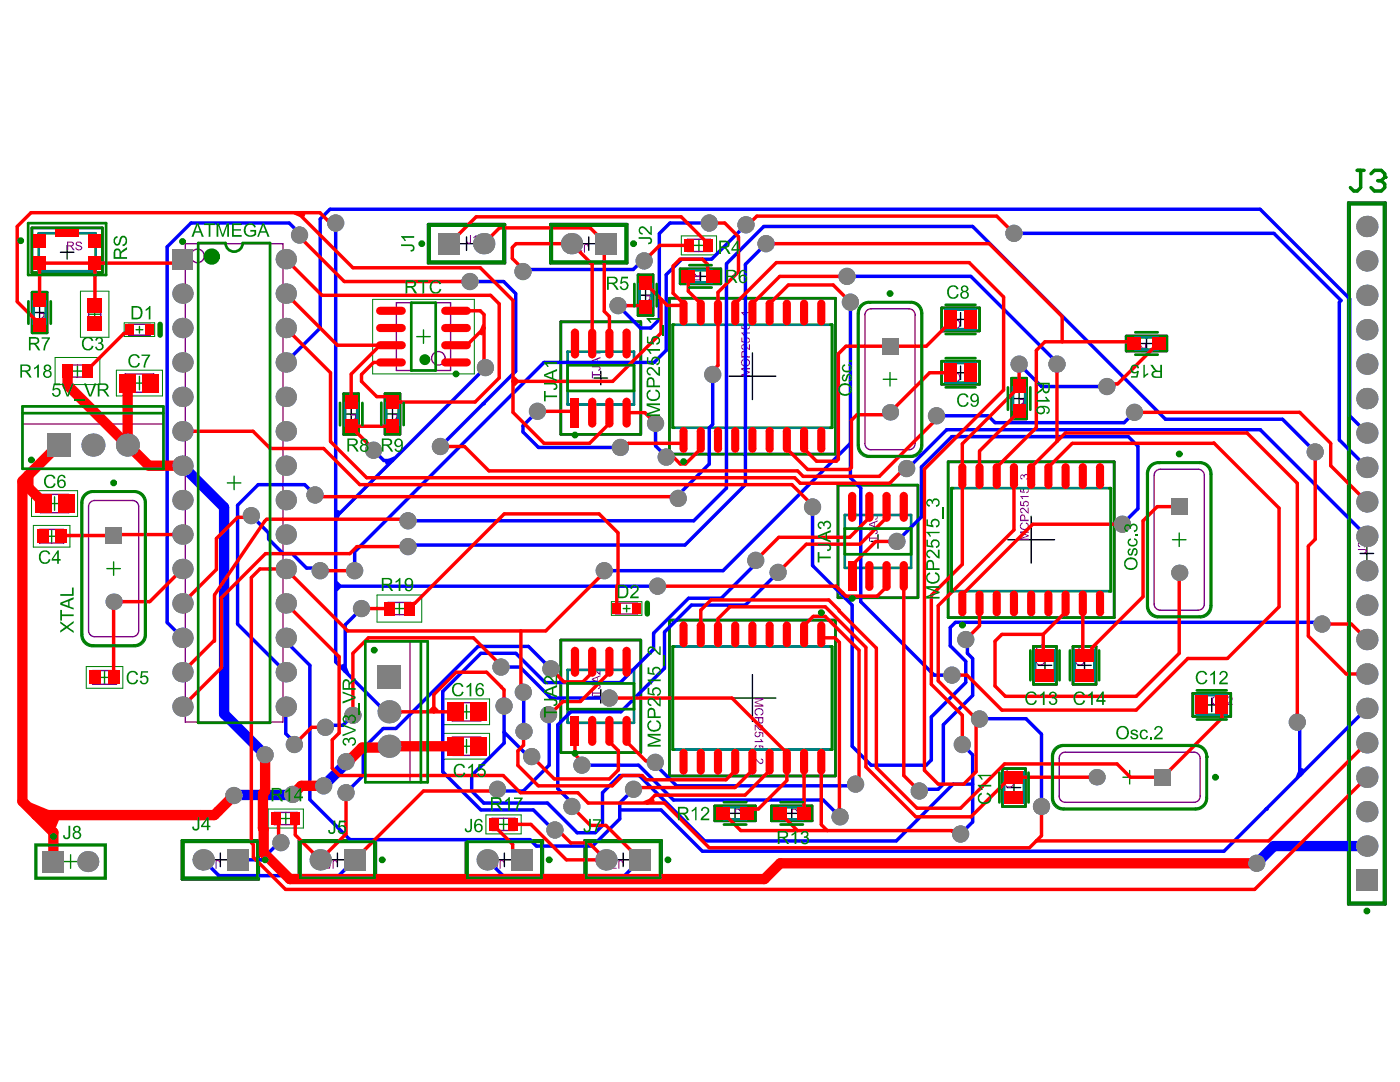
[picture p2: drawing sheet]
<svg xmlns="http://www.w3.org/2000/svg" width="279mm" height="216mm" viewBox="0 0 279 216" stroke-linecap="round" stroke-linejoin="round" font-family="sans-serif">
<g fill="none" stroke="#000" stroke-width=".27">
<path d="M12.1 50.3h2.6M13.4 49v2.7M91.8 48.6h2.7M93.1 47.3v2.7M116.1 48.6h2.7M117.5 47.3v2.7M127.5 58.9h2.7M128.8 57.5v2.7M138.4 55.1h2.8M139.8 53.8v2.7M6.5 62.4h2.8M7.9 61v2.7"/>
<path d="M118.6 75.4h2.7M119.9 74.1v2.7M145.5 75.1h9.3M150.2 70.4v9.3M190.4 74.4h2.7M190.4 63.7h2.7M191.7 62.4v2.7M191.7 73v2.7M202 79.5h2.7M203.4 78.2v2.7M227.5 68.5h2.7M228.8 67.2v2.7"/>
<path d="M68.7 82.6h2.7M70.1 81.3v2.7M77 82.6h2.7M78.3 81.2v2.7M173.9 108h2.7M175.2 106.7v2.7M201.1 107.7h9.4M205.8 103v9.4M271.4 110.4h2.7M272.8 109.1v2.7M118.6 138.9h2.7M119.9 137.6v2.7"/>
<path d="M145.5 139.3h9.3M150.2 134.6v9.4M207.2 132.8h2.7M208.5 131.4v2.7M215.1 132.8h2.7M216.4 131.4v2.7M241.8 139.3v2.7M201 157.1h2.7M202.4 155.8v2.7M240.5 140.7h2.7M42.6 171.6h2.7M44 170.2v2.7"/>
<path d="M66 171.6h2.7M67.3 170.2v2.7M99.3 171.6h2.7M100.7 170.2v2.7M123 171.6h2.7M124.4 170.2v2.7M145.3 162.3h2.8M146.7 160.9v2.8M156.7 162.3h2.7M158 160.9v2.8"/>
</g>
<g fill="none" stroke="#008000" stroke-width=".27">
<path d="M138.3 49h2.4M139.5 47.7v2.5M14.2 74h2.5M15.5 72.8v2.5M17.7 62.7h2.4M18.9 61.5v2.4M26.5 76.4h2.7M27.2 65.8h1.3M27.8 65.1v1.4M27.8 75.1v2.7M83.2 67.2h2.7M84.5 65.8v2.7"/>
<path d="M176.3 75.7h2.7M177.6 74.3v2.7M10.9 99.1v2.7M17.2 88.8h2.7M18.6 87.5v2.7M45.4 96.4h2.7M46.7 95v2.7M9 107h2.7M9.5 100.5h2.7M10.3 105.7v2.7M21.3 113.5h2.7M22.7 112.1v2.7"/>
<path d="M234 107.7h2.7M235.3 106.3v2.7M19.5 135.2h2.7M20.9 133.8v2.7M78.5 121.4h2.4M79.7 120.2v2.4M124.4 121.4h1.3M125.1 120.8v1.3M76.3 142h2.7M77.6 140.7v2.7M91.8 142h2.7M91.8 148.9h2.7"/>
<path d="M93.1 140.7v2.7M93.1 147.6v2.7M224.1 155.1h2.7M225.4 153.7v2.7M12.7 171.9h2.7M14.1 170.6v2.7M55.8 163.3h2.4M57 162.1v2.4M99.3 164.5h2.4M100.5 163.3v2.4"/>
</g>
<g fill="none" stroke="#008000" stroke-width=".2">
<path d="M16.1 58.1h5.6v9.2h-5.6zM74.4 59.7h20.3v14.9h-20.3zM136 47.1h7v3.8h-7zM11 71.3h8.9v5.4h-8.9zM23.2 73.9h9.2v5.1h-9.2zM24.8 64.4v2.7h6.1v-2.7M24.8 64.4h6.1M184.2 62.6v26.2a2.37 2.37 0 0 1-2.3 2.5h-8.6a2.37 2.37 0 0 1-2.2-2.5M184.2 62.6a2.37 2.37 0 0 0-2.3-2.5h-8.6a2.37 2.37 0 0 0-2.2 2.5v26.2M6.3 97.9h9.2v5.1h-9.2zM241.9 94.6v26.2a2.37 2.37 0 0 1-2.2 2.5h-8.7a2.37 2.37 0 0 1-2.2-2.4M241.9 94.6a2.37 2.37 0 0 0-2.2-2.5h-8.7a2.37 2.37 0 0 0-2.2 2.5v26.2"/>
<path d="M6.7 104.8h7.3v4.4h-7.3zM29.2 100.3v26.3a2.37 2.37 0 0 1-2.2 2.5h-8.7a2.37 2.37 0 0 1-2.2-2.5M29.2 100.4a2.37 2.37 0 0 0-2.2-2.5h-8.7a2.37 2.37 0 0 0-2.2 2.4v26.3M75.2 118.7h9v5.4h-9zM17.2 133h7.3v4.3h-7.3zM88.5 139.5h9.2v5.1h-9.2zM122 120.1v2.7h6.1v-2.7M122 120.1h6.1M88.5 146.3h9.2v5.2h-9.2zM212.3 148.5a2.37 2.37 0 0 0-2.5 2.3v8.6a2.37 2.37 0 0 0 2.5 2.2h26.3M212.3 148.5h26.3a2.37 2.37 0 0 1 2.4 2.3v8.6a2.37 2.37 0 0 1-2.5 2.2M6.9 168.4h14.3v7h-14.3z"/>
<path d="M53.5 161.4h7v3.8h-7zM97 162.6h7v3.8h-7z"/>
</g>
<g fill="none" stroke="#800080" stroke-width=".27">
<path d="M37 48.6h19.5v95.5h-19.5zM137.2 47.7h4.6v2.5h-4.6zM13.2 72.8h4.6v2.5h-4.6zM17.7 60.4h2.4v4.6h-2.4zM25 74.6h5.7v3.7h-5.7zM25.7 64.7h4.3v2.2h-4.3zM79.1 60.4h10.8v13.5h-10.8zM172 61l1-.6 .6-.1h8.1a2.23 2.23 0 0 1 2.2 2.3v26.2a2.23 2.23 0 0 1-2.2 2.2h-8.1a2.23 2.23 0 0 1-2.3-2.2v-26.2l.1-.6zM172.9 62.1l.5-.4 .4-.1h7.6a1.22 1.22 0 0 1 1.2 1.2v25.7a1.22 1.22 0 0 1-1.2 1.2h-7.6a1.22 1.22 0 0 1-1.2-1.2v-25.7zM173.6 60.3h.1M4.5 81.1h28.1v12.4h-28.1zM4.5 84.6h28.1"/>
<path d="M8 98.7h5.7v3.6h-5.7zM17 98.8l1-.6 .6-.1h8.1a2.23 2.23 0 0 1 2.3 2.2v26.3a2.23 2.23 0 0 1-2.3 2.2h-8.1a2.23 2.23 0 0 1-2.2-2.2v-26.3l.1-.5zM18.6 98.1h.1M229.7 93l1-.6 .6-.1h8.1a2.23 2.23 0 0 1 2.2 2.3v26.2a2.23 2.23 0 0 1-2.2 2.2h-8.1a2.23 2.23 0 0 1-2.3-2.2v-26.2l.1-.6zM230.6 94.1l.6-.4 .4-.1h7.5a1.22 1.22 0 0 1 1.2 1.2v25.7a1.22 1.22 0 0 1-1.2 1.3h-7.5a1.22 1.22 0 0 1-1.3-1.3v-25.7zM231.3 92.3h.1M7.9 105.6h4.8v2.8h-4.8zM17.9 100.4l.6-.5h.4h7.6a1.22 1.22 0 0 1 1.2 1.2v24.7a1.22 1.22 0 0 1-1.2 1.2h-7.6a1.22 1.22 0 0 1-1.2-1.2v-24.7zM18.5 133.8h4.8v2.7h-4.8zM72.9 128h12.5v28.1h-12.5zM77.4 120.2h4.6v2.4h-4.6zM81.8 128v28.1"/>
<path d="M122.9 120.3h4.3v2.2h-4.3zM90.3 140.2h5.6v3.7h-5.6zM90.3 147.1h5.6v3.6h-5.6zM210.8 149.5l.9-.6 .6-.1h26.3a2.23 2.23 0 0 1 2.2 2.2v8.1a2.23 2.23 0 0 1-2.2 2.3h-26.3a2.23 2.23 0 0 1-2.2-2.3v-8.1l.1-.6zM211.6 150.6l.6-.5h.4h25.7a1.22 1.22 0 0 1 1.2 1.2v7.6a1.22 1.22 0 0 1-1.2 1.2h-25.7a1.22 1.22 0 0 1-1.2-1.2v-7.6zM240.8 151h.1M7.2 168.7h13.8v6.5h-13.8zM54.7 162.1h4.6v2.4h-4.6zM98.2 163.3h4.6v2.4h-4.6z"/>
<circle cx="39.4" cy="51.1" r="1.35"/>
<circle cx="87.5" cy="71.5" r="1.35"/>
</g>
<g fill="none" stroke="#800080" stroke-width=".54">
<path d="M6.4 45.5h14v8.9h-14zM6.4 58.3h3v8.1h-3zM85.4 44.7h15.4v7.8h-15.4zM109.8 44.7h15.4v7.8h-15.4zM127.3 54.8h3v8.2h-3zM133.6 59.5h33.1v31.1h-33.1zM135.7 53.7h8.2v2.9h-8.2zM269.1 40.5h7.4v139.9h-7.4zM68.6 78.6h3v8.1h-3zM76.8 78.5h3v8.1h-3zM111.9 64.2h16v22.5h-16zM187.9 72.1h7.6v4.6h-7.6z"/>
<path d="M187.9 61.4h7.6v4.6h-7.6zM201.9 75.5h3v8.1h-3zM224.8 67.1h8.1v2.9h-8.1zM167.2 96.8h16v22.5h-16zM189.2 92.1h33.2v31.1h-33.2zM111.9 127.7h16v22.5h-16zM133.6 123.7h33.1v31.1h-33.1zM206.2 129h4.6v7.5h-4.6zM214.1 129h4.6v7.5h-4.6zM238 138.4h7.6v4.6h-7.6zM200.1 153.4h4.6v7.5h-4.6zM36.3 167.7h15.3v7.8h-15.3z"/>
<path d="M59.7 167.7h15.3v7.8h-15.3zM93 167.7h15.3v7.8h-15.3zM116.7 167.7h15.3v7.8h-15.3zM142.6 160.8h8.2v3h-8.2zM153.9 160.8h8.2v3h-8.2z"/>
</g>
<g fill="#800080">
<path d="M99.7 171.8a.52 .52 0 0 1 .6-.2 .52 .52 0 0 1 .4 .5h-.2a.28 .28 0 0 0-.3-.3 .28 .28 0 0 0-.3 .3v1.3h-.2z"/>
<path d="M118.1 74.1h.2v.6h1.5v.2h-1.5v.6h-.2z"/>
<path d="M118.1 73h1.2a.51 .51 0 0 1 .5 .4 .51 .51 0 0 1-.2 .6h-.2v-.2a.27 .27 0 0 0 .3-.3 .27 .27 0 0 0-.4-.2h-1.2z"/>
<path d="M118.1 70.3h1.7v.2h-1.3l.2 .4h-.2z"/>
<path d="M203.6 106h1.7v.3h-1.4l1.4 .5v.2l-1.5 .5h1.5v.2h-1.7v-.4l1.4-.4-1.4-.5z"/>
<path d="M203.6 104.6l.4-.3 .1 .2a.6 .6 0 0 0-.3 .8 .6 .6 0 0 0 .9 .2 .53 .53 0 0 0 .4-.5 .53 .53 0 0 0-.4-.5l.1-.2h.1a.77 .77 0 0 1 .4 1 .77 .77 0 0 1-1 .5l-.4-.2a.85 .85 0 0 1-.3-1z"/>
<path d="M203.6 101.6a.7 .7 0 0 1 1.2 .3l.3 .3v-.9h.2v1.2l-.6-.4a.7 .7 0 0 0-.9-.5l-.1 .3 .4 .3v.2a.57 .57 0 0 1-.5-.8z"/>
<path d="M203.6 100h.2v.7l.5 .1a.59 .59 0 0 1 .2-.8 .59 .59 0 0 1 .8 .2 .59 .59 0 0 1-.2 .8l-.3 .1v-.3a.36 .36 0 0 0 .2-.6 .36 .36 0 0 0-.6 .1l-.1 .4 .2 .3-.9-.1z"/>
<path d="M203.6 99h1.7v.2h-1.4l.3 .3-.2 .1z"/>
<path d="M203.6 97.3h.2v.7l.5 .1a.58 .58 0 0 1 .3-.8 .58 .58 0 0 1 .7 .4 .58 .58 0 0 1-.5 .7v-.3a.36 .36 0 0 0 .2-.6 .36 .36 0 0 0-.6 .2l-.1 .3 .2 .4-.9-.2z"/>
<path d="M205.7 95.8h.1v1.4h-.1z"/>
<path d="M203.7 94.8l.4-.2 .2 .3a.54 .54 0 0 1 1-.1 .54 .54 0 0 1-.4 .9l-.1-.2a.33 .33 0 0 0 .3-.4 .33 .33 0 0 0-.4-.3 .33 .33 0 0 0-.2 .5h-.2a.29 .29 0 0 0-.3-.4 .29 .29 0 0 0-.3 .3 .29 .29 0 0 0 .4 .3l-.1 .2a.52 .52 0 0 1-.3-.9z"/>
<path d="M214.7 131.5l.3-.2 .2 .2a.57 .57 0 0 0-.3 .8 .57 .57 0 0 0 .8 .3 .52 .52 0 0 0 .5-.5 .52 .52 0 0 0-.4-.6v-.2a.74 .74 0 0 1 .5 1.1l-.1 .1a.88 .88 0 0 1-1 .3 .88 .88 0 0 1-.5-1z"/>
<path d="M214.7 130.3h1.7v.2h-1.4l.3 .3-.2 .1z"/>
<path d="M148.5 161l.6-.4v1.7h-.2v-1.3l-.4 .3z"/>
<path d="M149.8 160.7a.61 .61 0 0 1 .9 .2 .61 .61 0 0 1-.4 .8l-.4 .5h.9v.1h-1.1v-.3l.4-.4a.47 .47 0 0 0 .4-.3 .47 .47 0 0 0-.1-.5h-.3l-.2 .3h-.2z"/>
<path d="M173.4 106.7h.2v.6h1.5v.2h-1.5v.5h-.2z"/>
<path d="M173.4 105.6h1.2a.48 .48 0 0 1 .6 .5 .48 .48 0 0 1-.5 .5v-.2a.28 .28 0 0 0 .3-.3 .28 .28 0 0 0-.3-.3h-1.3z"/>
<path d="M173.4 103a.4 .4 0 0 1 .4-.3 .4 .4 0 0 1 .4 .3 .53 .53 0 0 1 .9-.1 .53 .53 0 0 1-.4 .8v-.2a.35 .35 0 0 0 .3-.4 .35 .35 0 0 0-.5-.3 .35 .35 0 0 0-.2 .5h-.2a.29 .29 0 0 0-.2-.4 .29 .29 0 0 0-.4 .3 .29 .29 0 0 0 .3 .3v.2a.55 .55 0 0 1-.4-.7z"/>
<path d="M241.9 139.2l.4-.2a.7 .7 0 0 1 1 .4l-.2 .1a.57 .57 0 0 0-.8-.3 .57 .57 0 0 0-.2 .8 .52 .52 0 0 0 .5 .5 .52 .52 0 0 0 .5-.5l.2 .2a.8 .8 0 0 1-1.1 .4 .8 .8 0 0 1-.3-1.1z"/>
<path d="M243.7 139.4l.4-.5h.2v1.8h-.2v-1.4l-.3 .3z"/>
<path d="M245 139.2a.58 .58 0 0 1 .9 0 .58 .58 0 0 1-.3 .8l-.4 .5h.8v.2h-1.2l.4-.6a.71 .71 0 0 0 .4-.9l-.2-.1-.3 .3h-.2z"/>
<path d="M150.6 139.3h1.7v.3l-1.4 .6 1.4 .5v.3h-1.7v-.3h1.5l-1.5-.4v-.3l1.5-.4h-1.5z"/>
<path d="M150.7 141.6h.1a.88 .88 0 0 1 1.1-.3 .88 .88 0 0 1 .4 1.1l-.4 .4-.1-.2a.53 .53 0 0 0 .4-.6 .53 .53 0 0 0-.6-.4v-.1a.59 .59 0 0 0-.7 .2 .59 .59 0 0 0 .1 .7l.2 .2v.2a.68 .68 0 0 1-.6-1z"/>
<path d="M150.6 144.6l.6 .4a.71 .71 0 0 0 .9 .5 .39 .39 0 0 0-.2-.6v-.3a.55 .55 0 0 1 .5 .6 .55 .55 0 0 1-.5 .5 .55 .55 0 0 1-.6-.4l-.5-.4v.8h-.2z"/>
<path d="M150.6 146.2l.4-.2 .1 .2a.38 .38 0 0 0-.3 .4 .38 .38 0 0 0 .5 .3 .38 .38 0 0 0 .2-.5l-.1-.2v-.2l.9 .2v.9h-.2v-.7l-.5-.2a.6 .6 0 0 1-.5 .9 .6 .6 0 0 1-.5-.9z"/>
<path d="M150.6 147.9h1.4l-.3-.4h.2l.4 .6h-1.7z"/>
<path d="M150.7 148.8l.3-.2 .1 .3a.36 .36 0 0 0-.2 .6 .36 .36 0 0 0 .6-.1l-.1-.7 .9 .1v.9h-.2v-.7l-.5-.1a.59 .59 0 0 1-.5 .9 .59 .59 0 0 1-.4-1z"/>
<path d="M150.1 149.9h.2v1.3h-.2z"/>
<path d="M150.6 151.3l.3 .1 .3 .4a.75 .75 0 0 0 .9 .3l.1-.2-.3-.3v-.2a.54 .54 0 0 1 .3 .8 .54 .54 0 0 1-.9-.1l-.5-.5v.9h-.2z"/>
<path d="M147.9 73.4h1.8v.3h-1.5l1.5 .5v.2l-1.6 .5h1.6v.2h-1.8v-.4l1.5-.5-1.5-.4z"/>
<path d="M147.9 72l.4-.4 .1 .2a.6 .6 0 0 0-.2 .9 .6 .6 0 0 0 .8 .2 .53 .53 0 0 0 .5-.5 .53 .53 0 0 0-.5-.6l.1-.2 .1 .1a.77 .77 0 0 1 .4 1 .77 .77 0 0 1-.9 .4l-.4-.1a.85 .85 0 0 1-.4-1z"/>
<path d="M147.9 69a.7 .7 0 0 1 1.2 .2l.3 .4v-.9h.3v1.1l-.7-.4a.7 .7 0 0 0-.9-.4v.3l.3 .3v.2a.57 .57 0 0 1-.5-.8z"/>
<path d="M147.9 67.4h.2v.7l.5 .1a.59 .59 0 0 1 .2-.8 .59 .59 0 0 1 .8 .2 .59 .59 0 0 1-.2 .8l-.2 .1v-.3a.36 .36 0 0 0 .2-.6 .36 .36 0 0 0-.6 .1l-.1 .4 .1 .3-.9-.1z"/>
<path d="M147.9 66.3h1.8v.2h-1.4l.3 .4-.3 .1z"/>
<path d="M147.9 64.7h.2v.7l.5 .1a.58 .58 0 0 1 .3-.8 .58 .58 0 0 1 .8 .4 .58 .58 0 0 1-.5 .7v-.3a.36 .36 0 0 0 .2-.6 .36 .36 0 0 0-.6 .1l-.1 .4 .1 .3-.9-.1z"/>
<path d="M150 63.2h.1v1.4h-.1z"/>
<path d="M147.9 62.3h1.8v.2h-1.4l.3 .4h-.3z"/>
<path d="M118.1 137.6h.2v.6h1.5v.2h-1.5v.5h-.2z"/>
<path d="M118.1 136.5h1.2a.48 .48 0 0 1 .5 .5 .48 .48 0 0 1-.4 .5v-.2a.29 .29 0 0 0 .3-.3 .29 .29 0 0 0-.4-.3h-1.2z"/>
<path d="M118.1 133.8a.64 .64 0 0 1 .7-.3 .64 .64 0 0 1 .5 .6l.3 .2v-.8h.2v1.2l-.5-.4a.71 .71 0 0 0-1-.4v.2l.3 .3v.2a.63 .63 0 0 1-.5-.8z"/>
<path d="M128.8 60.8l.4-.2h.1v.2a.38 .38 0 0 0-.3 .5 .38 .38 0 0 0 .7 .1l.1-.1v-.3l-.2-.2 .1-.2 .9 .2v.9h-.3v-.7l-.4-.2a.6 .6 0 0 1-.5 1 .6 .6 0 0 1-.6-1z"/>
<path d="M159.8 161l.4-.4h.2v1.7h-.2v-1.4l-.3 .3z"/>
<path d="M161.1 160.8a.5 .5 0 0 1 .7-.2 .5 .5 0 0 1 0 .8 .49 .49 0 0 1 .3 .7 .49 .49 0 0 1-.7 .2l-.4-.3v-.2h.2a.35 .35 0 0 0 .4 .3 .35 .35 0 0 0 .3-.4 .35 .35 0 0 0-.5-.2v-.2a.29 .29 0 0 0 .4-.3 .29 .29 0 0 0-.3-.3 .29 .29 0 0 0-.3 .3h-.2z"/>
<path d="M200.6 155.9l.3-.2 .2 .2a.57 .57 0 0 0-.3 .8 .57 .57 0 0 0 .8 .2 .52 .52 0 0 0 .6-.4 .52 .52 0 0 0-.5-.6v-.3a.74 .74 0 0 1 .5 1.2v.1a.88 .88 0 0 1-1.1 .3 .88 .88 0 0 1-.5-1z"/>
<path d="M200.6 154.7h1.7v.2h-1.4l.3 .3-.2 .1z"/>
<path d="M200.6 153.3h1.7v.2h-1.4l.3 .4h-.2z"/>
<path d="M206.8 131.5l.3-.2 .2 .2a.57 .57 0 0 0-.3 .8 .57 .57 0 0 0 .8 .3 .52 .52 0 0 0 .5-.5 .52 .52 0 0 0-.4-.6v-.2a.81 .81 0 0 1 .6 1 .81 .81 0 0 1-1.1 .5h-.1a.78 .78 0 0 1-.5-1.3z"/>
<path d="M206.8 130.3h1.7v.2h-1.4l.3 .3-.2 .1z"/>
<path d="M206.8 128.8l.2-.1h.4l.1 .2a.55 .55 0 0 1 1 0 .55 .55 0 0 1-.5 .8v-.2a.35 .35 0 0 0 .3-.4 .35 .35 0 0 0-.4-.3 .35 .35 0 0 0-.3 .5h-.2a.27 .27 0 0 0-.2-.4 .27 .27 0 0 0-.3 .3 .27 .27 0 0 0 .3 .3v.2a.5 .5 0 0 1-.5-.3 .5 .5 0 0 1 .1-.6z"/>
<path d="M226.3 68.6h.2v1.4l.5-.3v.2l-.5 .4h-.2z"/>
<path d="M224.8 68.7a.62 .62 0 0 1 1 .4h-.3a.36 .36 0 0 0-.4-.4 .36 .36 0 0 0-.3 .5 .36 .36 0 0 0 .3 .4 .36 .36 0 0 0 .4-.2h.2l-.1 .9h-.9v-.2h.7l.1-.5a.59 .59 0 0 1-.7-.1 .59 .59 0 0 1 0-.8z"/>
<path d="M203.4 81.8h1.4l-.3-.3 .2-.1 .4 .6h-1.7z"/>
<path d="M43 171.8a.52 .52 0 0 1 .6-.2 .52 .52 0 0 1 .4 .5h-.2a.28 .28 0 0 0-.3-.3 .28 .28 0 0 0-.3 .3v1.3h-.2z"/>
<path d="M66.4 171.8a.52 .52 0 0 1 .6-.2 .52 .52 0 0 1 .3 .5h-.2a.28 .28 0 0 0-.2-.3 .28 .28 0 0 0-.3 .3v1.3h-.2z"/>
<path d="M65 171.8h.1a.53 .53 0 0 1 .6-.1 .53 .53 0 0 1 .3 .4h-.2a.39 .39 0 0 0-.5-.3 .39 .39 0 0 0-.2 .5 .39 .39 0 0 0 .5 .3l.2-.2 .2 .1-.2 .9h-.8v-.2h.7l.1-.5a.57 .57 0 0 1-.8-.1 .57 .57 0 0 1 0-.8z"/>
<path d="M15.2 48.3l.2-.1a.66 .66 0 0 1 1 .5h-.3a.43 .43 0 0 0-.4-.3 .43 .43 0 0 0-.4 .4l.4 .1a.62 .62 0 0 1 .7 .8 .74 .74 0 0 1-.8 .2 .74 .74 0 0 1-.6-.5h.3a.45 .45 0 0 0 .4 .4 .45 .45 0 0 0 .4-.5l-.2-.1a.83 .83 0 0 1-.8-.6z"/>
<path d="M190.4 74.5l.5-.1a.86 .86 0 0 1 .7 1.4 .73 .73 0 0 1-.8 .4 .73 .73 0 0 1-.6-.5l.2-.1a.57 .57 0 0 0 .8 .3 .57 .57 0 0 0 .2-.8 .52 .52 0 0 0-.4-.5 .52 .52 0 0 0-.6 .5l-.3-.1z"/>
<path d="M271 109.5h1.2a.45 .45 0 0 1 .5 .5 .45 .45 0 0 1-.5 .4v-.2a.27 .27 0 0 0 .4-.3 .27 .27 0 0 0-.4-.1h-1.2z"/>
<path d="M271 108.4l.3-.2h.4l.1 .2a.54 .54 0 0 1 .9 0 .54 .54 0 0 1-.5 .8v-.2a.35 .35 0 0 0 .4-.4 .35 .35 0 0 0-.5-.3 .35 .35 0 0 0-.2 .5h-.2a.29 .29 0 0 0-.3-.4 .29 .29 0 0 0-.3 .3 .29 .29 0 0 0 .4 .3l-.1 .2-.3-.1z"/>
<path d="M123.4 171.8a.52 .52 0 0 1 .6-.2 .52 .52 0 0 1 .4 .5h-.2a.28 .28 0 0 0-.3-.3 .28 .28 0 0 0-.3 .3v1.3h-.2z"/>
<path d="M122.6 171.7l.3-.1-.1 .5-.6 1.1h.9v.2h-1.1l.4-.9z"/>
<path d="M190.4 63.9l.5-.1a.86 .86 0 0 1 .7 1.3v.1a.73 .73 0 0 1-.8 .4 .73 .73 0 0 1-.6-.6h.2a.57 .57 0 0 0 .8 .3 .57 .57 0 0 0 .2-.8 .52 .52 0 0 0-.4-.6 .52 .52 0 0 0-.6 .5h-.3z"/>
<path d="M93.8 46.9h.2v1.2a.45 .45 0 0 1-.4 .5 .45 .45 0 0 1-.5-.5h.2a.27 .27 0 0 0 .3 .4 .27 .27 0 0 0 .2-.4z"/>
<path d="M94.5 47.3l.6-.4v1.7h-.2v-1.4l-.4 .3z"/>
<path d="M116.5 48.9a.52 .52 0 0 1 .6-.2 .52 .52 0 0 1 .4 .5h-.2a.28 .28 0 0 0-.3-.3 .28 .28 0 0 0-.3 .2v1.3h-.2z"/>
<path d="M115.1 48.7h1.2l-.1 .3-.5 .4a.46 .46 0 0 0-.3 .4 .46 .46 0 0 0 .2 .5l.2-.1 .2-.3h.2a.55 .55 0 0 1-.5 .6 .55 .55 0 0 1-.6-.5 .55 .55 0 0 1 .4-.6l.5-.5h-.9z"/>
<path d="M7.9 64.3l.8 .2 .6 .4v-.8h.3v1.1l-1.1-.6h-.6z"/>
<path d="M98.3 171.8h.1a.56 .56 0 0 1 .7-.1 .56 .56 0 0 1 .3 .6 .75 .75 0 0 1-.1 .7 .75 .75 0 0 1-.7 .4l-.3-.5h.2a.38 .38 0 0 0 .5 .2 .38 .38 0 0 0 .2-.5v-.1a.56 .56 0 0 1-.8 .1 .56 .56 0 0 1-.1-.8zM98.5 171.9v.4l.3 .3a.4 .4 0 0 0 .3-.5 .4 .4 0 0 0-.5-.3z"/>
<path d="M118.3 72l.8 .3v-.5zM118.1 71.9l1.7-.7v.3l-.5 .2v.7l.5 .2v.3l-1.7-.7z"/>
<path d="M138.6 55.4l.1 .4h.9v-.6h-.8zM138.2 54.3h.3l.6 .7h.5v-.7h.2v1.7h-.9a.48 .48 0 0 1-.5-.5 .48 .48 0 0 1 .5-.5l-.2-.1z"/>
<path d="M137.2 54.3a.71 .71 0 0 1 .7 .1 .71 .71 0 0 1 .2 .7 .62 .62 0 0 1-.3 .8 .62 .62 0 0 1-.8-.2v-.1h.2a.37 .37 0 0 0 .5 .1 .37 .37 0 0 0 .2-.4v-.2a.5 .5 0 0 1-.6 .2 .5 .5 0 0 1-.3-.6zM137.2 54.5v.1a.37 .37 0 0 0 .2 .5 .37 .37 0 0 0 .5-.3l-.1-.1a.34 .34 0 0 0-.2-.3 .34 .34 0 0 0-.4 .1z"/>
<path d="M203.8 103v.7h.6l-.1-.7-.4-.1zM203.7 102.8a.57 .57 0 0 1 .6-.1 .57 .57 0 0 1 .3 .6v.4h.7v.3h-1.7z"/>
<path d="M215 129.1l.8 .5v-.5zM214.7 128.8h1.1v-.2h.2v.2h.4v.3h-.4v.7h-.2l-1.1-.8z"/>
<path d="M146.9 160.8v.5h.5a.29 .29 0 0 0 .4-.2 .29 .29 0 0 0-.3-.3zM146.7 160.6h.8a.49 .49 0 0 1 .6 .4 .49 .49 0 0 1-.5 .5l.6 .8h-.3l-.6-.8h-.4v.8h-.2z"/>
<path d="M173.6 104.7l.9 .2v-.6zM173.4 104.5l1.7-.7v.3l-.5 .2v.7l.5 .2v.2l-1.7-.6z"/>
<path d="M151.5 143.3v.5a.32 .32 0 0 0 .3 .4 .32 .32 0 0 0 .3-.4v-.5zM150.6 143.1h1.7v.7a.53 .53 0 0 1-.5 .6 .53 .53 0 0 1-.5-.6v-.5h-.7z"/>
<path d="M148.1 70.4v.7h.7l-.1-.8h-.4zM148 70.2a.57 .57 0 0 1 .7-.1 .57 .57 0 0 1 .3 .6v.4h.7v.3h-1.8z"/>
<path d="M118.3 135.6l.8 .3v-.7zM118.1 135.4l1.7-.6v.2l-.5 .2v.7l.5 .2v.2l-1.7-.6z"/>
<path d="M129.8 59.1v.6a.29 .29 0 0 0 .2 .4 .29 .29 0 0 0 .3-.4v-.6zM128.8 58.9h1.8v.8a.48 .48 0 0 1-.5 .6 .48 .48 0 0 1-.5-.5l-.1 .2-.7 .4v-.2l.8-.6v-.5h-.8z"/>
<path d="M158.2 160.8v.5h.5a.29 .29 0 0 0 .4-.2 .29 .29 0 0 0-.3-.3zM158 160.6h.8a.48 .48 0 0 1 .6 .4 .48 .48 0 0 1-.5 .5l.2 .1 .4 .7h-.3l-.5-.8h-.5v.8h-.2z"/>
<path d="M227.6 69.7a.29 .29 0 0 0 .1 .3 .29 .29 0 0 0 .3 .1h.5v-.5h-.7zM227.2 68.6h.4l.5 .8h.4v-.8h.3v1.7h-.8a.49 .49 0 0 1-.6-.4 .49 .49 0 0 1 .4-.5z"/>
<path d="M204.3 79.8v.5a.3 .3 0 0 0 .3 .4 .3 .3 0 0 0 .3-.3v-.6zM203.4 79.5h1.7v.9a.49 .49 0 0 1-.4 .6 .49 .49 0 0 1-.6-.5l-.7 .6v-.3l.7-.5v-.5h-.7z"/>
<path d="M203.5 82.8l.7-.2a.73 .73 0 0 1 .9 .6l-.1 .4-.3 .1v-.3a.37 .37 0 0 0 .2-.4 .37 .37 0 0 0-.5-.2h-.1a.54 .54 0 0 1-.3 .9 .54 .54 0 0 1-.6-.7zM203.6 82.9a.38 .38 0 0 0 .2 .6 .38 .38 0 0 0 .5-.3 .38 .38 0 0 0-.3-.4 .38 .38 0 0 0-.4 .1z"/>
<path d="M42.1 172.3v.7l.4-.7zM41.8 171.6h.3v.5h.6v.2l-.7 1.1h-.2v-1.1h-.2v-.2h.2z"/>
<path d="M71 82.9v.5a.3 .3 0 0 0 .3 .4 .3 .3 0 0 0 .3-.4v-.5zM70.1 82.6h1.7v.8a.49 .49 0 0 1-.4 .7 .49 .49 0 0 1-.6-.5l-.7 .6v-.3l.7-.5v-.5h-.7z"/>
<path d="M71.1 84.9a.3 .3 0 0 0 .6 0 .3 .3 0 0 0-.6 0zM70.2 84.9a.37 .37 0 0 0 .7 0 .37 .37 0 0 0-.7 0zM70.2 84.5a.51 .51 0 0 1 .8 .1 .47 .47 0 0 1 .9 .2 .47 .47 0 0 1-.6 .6l-.3-.3a.55 .55 0 0 1-.8 .2 .55 .55 0 0 1 0-.8z"/>
<path d="M79.3 82.8v.6a.29 .29 0 0 0 .2 .4 .29 .29 0 0 0 .3-.4v-.6zM78.3 82.6h1.7v.8a.48 .48 0 0 1-.4 .6 .48 .48 0 0 1-.5-.5l-.1 .2-.7 .4v-.2l.8-.6v-.5h-.8z"/>
<path d="M79.2 84.6a.37 .37 0 0 0 .1 .6 .37 .37 0 0 0 .5-.2 .37 .37 0 0 0-.3-.5zM78.3 84.5l.2-.2h.2v.2a.33 .33 0 0 0-.2 .5 .33 .33 0 0 0 .5 .2h.2a.55 .55 0 0 1-.1-.8 .55 .55 0 0 1 .9 .1 .55 .55 0 0 1-.2 .8l-.5 .1a.77 .77 0 0 1-1-.9z"/>
<path d="M13.6 48.4v.6h.5a.29 .29 0 0 0 .4-.3 .29 .29 0 0 0-.3-.3zM13.4 48.2h.8a.49 .49 0 0 1 .5 .4 .49 .49 0 0 1-.4 .6l.6 .7h-.3l-.6-.7h-.4v.7h-.2z"/>
<path d="M189 75.6a.4 .4 0 0 0 .8 0 .4 .4 0 0 0-.8 0zM188.9 74.7a.56 .56 0 0 1 .6-.3 .56 .56 0 0 1 .4 .5h-.2a.37 .37 0 0 0-.5-.2 .37 .37 0 0 0-.2 .4v.2a.53 .53 0 0 1 .9 0 .53 .53 0 0 1-.3 .8 .77 .77 0 0 1-.8-.4 .77 .77 0 0 1 .1-.8z"/>
<path d="M189.1 65.1a.3 .3 0 0 0 .6 0 .3 .3 0 0 0-.6 0zM189 64.3a.37 .37 0 0 0 .7 0 .37 .37 0 0 0-.7 0zM189 63.9l.1-.1a.58 .58 0 0 1 .7 .1 .58 .58 0 0 1 .1 .7l-.3 .1a.46 .46 0 0 1 .1 .6 .46 .46 0 0 1-.6 .1 .46 .46 0 0 1-.1-.6h.2a.53 .53 0 0 1-.2-.9z"/>
<path d="M8.9 62.6v.5a.29 .29 0 0 0 .2 .4 .29 .29 0 0 0 .3-.3v-.6zM7.9 62.4h1.7v.8a.49 .49 0 0 1-.4 .6 .49 .49 0 0 1-.5-.5l-.8 .6v-.3l.8-.6v-.4h-.8z"/>
</g>
<g fill="none" stroke="#008000" stroke-width=".54">
<path d="M6.4 45.5h14v8.9h-14zM6.4 58.3h3v8.1h-3zM85.4 44.7h15.4v7.8h-15.4zM109.8 44.7h15.4v7.8h-15.4zM127.3 54.8h3v8.2h-3zM133.6 59.5h33.1v31.1h-33.1zM135.7 53.7h8.2v2.9h-8.2zM269.1 40.5h7.4v139.9h-7.4zM68.6 78.6h3v8.1h-3zM76.8 78.5h3v8.1h-3zM111.9 64.2h16v22.5h-16zM187.9 72.1h7.6v4.6h-7.6z"/>
<path d="M187.9 61.4h7.6v4.6h-7.6zM201.9 75.5h3v8.1h-3zM224.8 67.1h8.1v2.9h-8.1zM167.2 96.8h16v22.5h-16zM189.2 92.1h33.2v31.1h-33.2zM111.9 127.7h16v22.5h-16zM133.6 123.7h33.1v31.1h-33.1zM206.2 129h4.6v7.5h-4.6zM214.1 129h4.6v7.5h-4.6zM238 138.4h7.6v4.6h-7.6zM200.1 153.4h4.6v7.5h-4.6zM36.3 167.7h15.3v7.8h-15.3z"/>
<path d="M59.7 167.7h15.3v7.8h-15.3zM93 167.7h15.3v7.8h-15.3zM116.7 167.7h15.3v7.8h-15.3zM142.6 160.8h8.2v3h-8.2zM153.9 160.8h8.2v3h-8.2z"/>
</g>
<g fill="none" stroke="#008080" stroke-width=".54">
<path d="M7.7 46.6h11.4v7.5h-11.4zM85.7 45h14.8v7.2h-14.8zM110.1 45h14.8v7.2h-14.8zM127.6 56.7h2.5v4.4h-2.5zM137.6 53.9h4.4v2.5h-4.4zM269.4 40.7h6.8v139.5h-6.8zM6.7 60.1h2.4v4.5h-2.4zM113.3 70.2h13.2v10.5h-13.2zM134.3 64.8h31.8v20.5h-31.8zM188.7 72.4h6v3.9h-6zM188.7 61.8h6v3.9h-6zM202.2 77.3h2.4v4.5h-2.4z"/>
<path d="M226.6 67.3h4.4v2.5h-4.4zM68.9 80.4h2.4v4.5h-2.4zM77.1 80.4h2.4v4.4h-2.4zM189.9 97.4h31.8v20.6h-31.8zM168.6 102.8h13.2v10.5h-13.2zM113.3 133.7h13.2v10.5h-13.2zM134.3 129h31.8v20.6h-31.8zM206.6 129.8h3.9v5.9h-3.9zM214.5 129.8h3.9v5.9h-3.9zM238.9 138.7h5.9v3.9h-5.9zM200.4 154.2h3.9v5.9h-3.9zM36.6 168h14.8v7.2h-14.8z"/>
<path d="M60 168h14.7v7.2h-14.7zM93.3 168h14.7v7.2h-14.7zM117 168h14.8v7.2h-14.8zM144.5 161.1h4.4v2.4h-4.4zM155.8 161.1h4.4v2.4h-4.4z"/>
</g>
<g fill="#00f">
<path d="M67.3 115.9l.7 .7v.7l-.7 .7-.6-1z"/>
<path d="M68.1 132.7l.4-.3 .7 .7 .5 1.2-1.1-.1z"/>
<path d="M259 153.9l.7-.7 .5 .2-.1 1.1-.5 .5-1 .1z"/>
<path d="M67.3 101.7l.5 .2v1l-.5 1.2-.6-.9z"/>
<path d="M76.8 92.2l.7-.6 1.2-.5-.1 1-1.6 .6z"/>
</g>
<path d="M210.9 72.3v.4M169.7 88.5v6.8M251.5 85.7l21.3 21.3M162.2 112.8l7.9 7.9M103.8 133.1l6.1 6.2M113.9 142l-2.6 2.6v12.8M123.7 154.7l-3.5 3.5M188.3 156.5l-1.1 1M194.1 150.6v13.4M69.8 167.5h36M123.7 161.6v1.8M140.2 169.9h104.1" fill="none" stroke="#00f" stroke-width=".69"/>
<circle cx="252.7" cy="161.4" r=".34" fill="#00f"/>
<g fill="none" stroke="#00f" stroke-width=".69">
<path d="M102.9 58.6v15.5M96.9 73.3l-18.6 18.6M74.6 89.8l2 2.1h1.7M78.3 91.9l-11.3 11.3M130.8 84.5v4.5l2.2 2.2M141.5 92.6l-6.1 6.2v.7M169.7 95.3l2.1 2.1M180.9 93.5h.3M186.9 83h10.3M188.9 85.7h62.6M67 132.1l1.9 1.9M68.9 134l8.1 8"/>
<path d="M72.1 121.4l-3.2 3.3v9.3M116.1 152.7h11.4M204.8 143.4l3.1 3.1M114.1 160.2v.7"/>
</g>
<circle cx="96.4" cy="80.6" r=".34" fill="#00f"/>
<g fill="none" stroke="#00f" stroke-width=".69">
<path d="M59.8 46.9v-.3l-2.1-2.1h-19.6l-4.7 4.8v74.9l3 3.1M67 44.5v87.6M93.8 56.2h6.7l2.4 2.4M128.6 52.1h-.5l-1.7 1.7h-21.6l-.4 .4M141.5 44.5h-7.8l-2.1 2.1v17.1l-1.7 1.8h-2.1l-4.5-4.5M148.9 44.9l-6.9 6.8h-6l-3 3.1v15.1l-2.4 2.4h-22l-37.8 37.8v3.8M152.9 48.6l-4.1 4.1v44l-12.1 12.1h-55l-.3 .3M169 55.1h24.8l17.1 17.2M202.4 46.6h51.8l13.4 13.4-.3 .3v27.5l5.5 5.5M57 72.3l6.9-6.8v-21.8l2-1.9h185.6l17.9 17.8v23.4l3.4 3.4M102.9 74.1l-15 15M142.2 74.7v10l-.7 .7v7.2"/>
<path d="M169.7 60.3v28.2l-25.4 25.4h-23.7M203.4 72.7l4.5 4.4h13M62.9 98.8l-2.1-2.1h-9.3l-4.1 4.1v23.7l9.6 9.6M107.3 82.1l-2.9 2.9v1.2l3.1 3.1h16.3M171.8 97.4v22.7l14.6 14.6h3.6M188.9 85.7l-7.7 7.8M226.4 82.3l-2.1 2h-25.7l-1.4-1.3M262.5 90.2l-6.5-6.5h-23.4l-38.5-38.5h-41.7l-7.4 7.4v44.8l-6.5 6.5h-57.1M50.2 102.9l3.4 3.4v1.3l2.9 2.9h1.8l2.9 2.8h2.2l.5 .6M67 117h64.2M150.8 111.8v.7l-6.8 6.9h-6.6l-7 7v3.2l-6.6 6.6h-15l-5.8-5.8h-7l-7.6 7.6v16l7.6 7.6h10.4l4 4h.3M155.3 114.2l-6.5 6.5h-10.8l-5.4 5.4v7.2l-8.7 8.7h-10"/>
<path d="M162.2 101.2v11.6M224 104.6l3.1-3.1v-12.5l-1.9-1.9h-35.2l-6.1 6.1v9.9l-4.9 4.9M57 127.3v.7l4.8 4.8v26.8l8 7.9M100 133.1h3.8M104.4 138.1l.2 7.9M109.9 133.5l-4.4-4.5h-10.1l-16.4 16.4h-2.5l-4 3.9v5.4l-3.4 3.5M109.9 139.3h11.7M170.1 120.7v28.2l3.7 3.8h11l1.1-1v-8.6l6.8-6.9v-4.2l-3.1-3.1v-3.7l1.1-1h72.8l.4 .3M192.7 127.6l.4 .3v2.5l1 1v7.4l-5.8 5.8v11.9M57 141v5.4l1.7 1.7v.5M70.4 142.7l-2 2h-3.1l-.4 .4M77 142h.6"/>
<path d="M100.6 140.9v7.4l-6.5 6.4v3.1l2.4 2.4h12.8l5.9 6h3.6l1.4-1.5v-6.5M100.6 146.1l4.9 4.9h.6M109.5 142.6l.1 .1v10l-5.2 5.1h-4.8l-.3-.3M111.3 157.4l2.8 2.8M123.7 154.7h3.9l13 13.1h38.3l11.3-11.3h3.9M126.4 157.5l-2.7 2.7v1.4h8.2l8.3 8.3M127.5 152.7l6.9 6.9h29.9l3.4 3.4M130.8 152.1v.5l4.2 4.2h35.4l.3-.3M187.2 157.5h-3.4l-.3 .3M192 148.6l2.1 2M204.8 143.4l-9.3 .1M207.9 146.5v14.4"/>
<path d="M258.9 144.1l.5 .5v10.1M272.8 141.3l-28.5 28.6M40.5 171.6l3.2 3.1h23.9l3.2-3.1M56.1 168.1h-.4l-3.5 3.5h-4.8M97.2 171.6l3.2 3.1h24.2l3.2-3.1M123.7 163.4l-5.4 5.4h-11.2l-1.3-1.3M194.1 164l-2.4 2.4"/>
</g>
<path d="M36.4 92.9l8.3 8.3v41.2l8.2 8.2M58.4 158.5l-.1 .1h-11.5l-.1 .1M69.1 152v.3l-4.5 4.5M272.8 168.8h-18.6l-3.4 3.5" fill="none" stroke="#00f" stroke-width="2.1"/>
<g fill="#808080">
<circle cx="104.6" cy="146" r="1.72"/>
<circle cx="104.4" cy="138.1" r="1.72"/>
<circle cx="109.5" cy="142.6" r="1.72"/>
<circle cx="100.6" cy="140.9" r="1.72"/>
<circle cx="116.1" cy="152.7" r="1.72"/>
<circle cx="121.6" cy="139.3" r="1.72"/>
<circle cx="110.7" cy="165.6" r="1.72"/>
<circle cx="114.1" cy="160.9" r="1.72"/>
<circle cx="126.4" cy="157.5" r="1.72"/>
<circle cx="190" cy="134.7" r="1.72"/>
<circle cx="192.7" cy="127.6" r="1.72"/>
<circle cx="195.5" cy="143.5" r="1.72"/>
<circle cx="192" cy="148.6" r="1.72"/>
<circle cx="191.7" cy="166.4" r="1.72"/>
<circle cx="167.7" cy="163" r="1.72"/>
<circle cx="170.7" cy="156.5" r="1.72"/>
<circle cx="99.3" cy="157.5" r="1.72"/>
<circle cx="106.1" cy="151" r="1.72"/>
<circle cx="130.8" cy="152.1" r="1.72"/>
<circle cx="100" cy="133.1" r="1.72"/>
<circle cx="179" cy="108" r="1.72"/>
<circle cx="162.2" cy="101.2" r="1.72"/>
<circle cx="120.6" cy="113.9" r="1.72"/>
<circle cx="220.9" cy="77.1" r="1.72"/>
<circle cx="203.4" cy="72.7" r="1.72"/>
<circle cx="210.9" cy="72.7" r="1.72"/>
<circle cx="207.9" cy="160.9" r="1.72"/>
<circle cx="183.5" cy="157.8" r="1.72"/>
<circle cx="72.1" cy="121.4" r="1.72"/>
<circle cx="74.6" cy="89.8" r="1.72"/>
<circle cx="133" cy="91.2" r="1.72"/>
<circle cx="180.9" cy="93.5" r="1.72"/>
<circle cx="226.4" cy="82.3" r="1.72"/>
<circle cx="186.9" cy="83" r="1.72"/>
<circle cx="135.4" cy="99.5" r="1.72"/>
<circle cx="123.8" cy="89.3" r="1.72"/>
<circle cx="87.9" cy="89.1" r="1.72"/>
<circle cx="93.8" cy="56.2" r="1.72"/>
<circle cx="59.8" cy="46.9" r="1.72"/>
<circle cx="262.5" cy="90.2" r="1.72"/>
<circle cx="50.2" cy="102.9" r="1.72"/>
<circle cx="63.9" cy="113.9" r="1.72"/>
<circle cx="70.8" cy="113.9" r="1.72"/>
<circle cx="128.6" cy="52.1" r="1.72"/>
<circle cx="148.9" cy="44.9" r="1.72"/>
<circle cx="152.9" cy="48.6" r="1.72"/>
<circle cx="141.5" cy="44.5" r="1.72"/>
<circle cx="202.4" cy="46.6" r="1.72"/>
<circle cx="46.7" cy="158.7" r="1.72"/>
<circle cx="52.9" cy="150.6" r="1.72"/>
<circle cx="56.1" cy="168.1" r="1.72"/>
<circle cx="250.8" cy="172.3" r="1.72"/>
<circle cx="263.9" cy="124.5" r="1.72"/>
<circle cx="258.9" cy="144.1" r="1.72"/>
<circle cx="81.4" cy="109.1" r="1.72"/>
<circle cx="123.3" cy="61" r="1.72"/>
<circle cx="107.3" cy="82.1" r="1.72"/>
<circle cx="130.8" cy="84.5" r="1.72"/>
<circle cx="142.2" cy="74.7" r="1.72"/>
<circle cx="62.9" cy="98.8" r="1.72"/>
<circle cx="70.4" cy="142.7" r="1.72"/>
<circle cx="81.4" cy="103.9" r="1.72"/>
<circle cx="131.2" cy="117" r="1.72"/>
<circle cx="150.8" cy="111.8" r="1.72"/>
<circle cx="155.3" cy="114.2" r="1.72"/>
<circle cx="96.9" cy="73.3" r="1.72"/>
<circle cx="64.9" cy="145.1" r="1.72"/>
<circle cx="69.1" cy="152" r="1.72"/>
<circle cx="58.7" cy="148.6" r="1.72"/>
<circle cx="224" cy="104.6" r="1.72"/>
<circle cx="58.4" cy="158.5" r="1.72"/>
<circle cx="69.1" cy="158.2" r="1.72"/>
<circle cx="64.6" cy="156.8" r="1.72"/>
<circle cx="109.9" cy="133.5" r="1.72"/>
<circle cx="169.7" cy="60.3" r="1.72"/>
<circle cx="169" cy="55.1" r="1.72"/>
<circle cx="104.4" cy="54.2" r="1.72"/>
<circle cx="67" cy="44.5" r="1.72"/>
<circle cx="272.8" cy="65.8" r="2.12"/>
<circle cx="272.8" cy="58.9" r="2.12"/>
<circle cx="272.8" cy="52.1" r="2.12"/>
<circle cx="272.8" cy="45.2" r="2.12"/>
<circle cx="114.1" cy="48.6" r="2.12"/>
<circle cx="96.5" cy="48.6" r="2.12"/>
<circle cx="272.8" cy="162" r="2.12"/>
<circle cx="272.8" cy="134.5" r="2.12"/>
<circle cx="272.8" cy="141.3" r="2.12"/>
<circle cx="272.8" cy="148.2" r="2.12"/>
<circle cx="272.8" cy="155.1" r="2.12"/>
<circle cx="17.5" cy="171.9" r="2.1"/>
<circle cx="120.9" cy="171.6" r="2.12"/>
<circle cx="235.3" cy="114.3" r="1.62"/>
<circle cx="272.8" cy="120.7" r="2.12"/>
<circle cx="272.8" cy="127.6" r="2.12"/>
<circle cx="22.7" cy="120.1" r="1.62"/>
<circle cx="36.4" cy="120.4" r="2.03"/>
<circle cx="36.4" cy="127.3" r="2.03"/>
<circle cx="36.4" cy="113.5" r="2.03"/>
<circle cx="272.8" cy="168.8" r="2.12"/>
<circle cx="218.8" cy="155.1" r="1.62"/>
<circle cx="272.8" cy="72.7" r="2.12"/>
<circle cx="272.8" cy="86.4" r="2.12"/>
<circle cx="272.8" cy="79.5" r="2.12"/>
<circle cx="177.6" cy="82.3" r="1.62"/>
<circle cx="272.8" cy="113.9" r="2.12"/>
<circle cx="272.8" cy="107" r="2.12"/>
<circle cx="272.8" cy="100.1" r="2.12"/>
<circle cx="272.8" cy="93.3" r="2.12"/>
<circle cx="18.6" cy="88.8" r="2.3"/>
<circle cx="25.4" cy="88.8" r="2.3"/>
<circle cx="36.4" cy="106.7" r="2.03"/>
<circle cx="57" cy="113.5" r="2.03"/>
<circle cx="57" cy="106.7" r="2.03"/>
<circle cx="57" cy="99.8" r="2.03"/>
<circle cx="57" cy="92.9" r="2.03"/>
<circle cx="36.4" cy="58.6" r="2.03"/>
<circle cx="36.4" cy="65.5" r="2.03"/>
<circle cx="36.4" cy="72.3" r="2.03"/>
<circle cx="36.4" cy="79.2" r="2.03"/>
<circle cx="36.4" cy="92.9" r="2.03"/>
<circle cx="36.4" cy="99.8" r="2.03"/>
<circle cx="36.4" cy="86.1" r="2.03"/>
<circle cx="57" cy="127.3" r="2.03"/>
<circle cx="57" cy="120.4" r="2.03"/>
<circle cx="57" cy="86.1" r="2.03"/>
<circle cx="57" cy="79.2" r="2.03"/>
<circle cx="57" cy="72.3" r="2.03"/>
<circle cx="57" cy="65.5" r="2.03"/>
<circle cx="57" cy="58.6" r="2.03"/>
<circle cx="57" cy="51.7" r="2.03"/>
<circle cx="63.9" cy="171.6" r="2.12"/>
<circle cx="36.4" cy="141" r="2.03"/>
<circle cx="36.4" cy="134.1" r="2.03"/>
<circle cx="57" cy="141" r="2.03"/>
<circle cx="57" cy="134.1" r="2.03"/>
<circle cx="97.2" cy="171.6" r="2.12"/>
<circle cx="77.6" cy="148.9" r="2.3"/>
<circle cx="77.6" cy="142" r="2.3"/>
<circle cx="40.5" cy="171.6" r="2.12"/>
</g>
<g fill="#808080">
<path d="M87.5 46.5h4.3v4.2h-4.3z" fill-rule="evenodd"/>
<path d="M176 67.5h3.2v3.2h-3.2z" fill-rule="evenodd"/>
<path d="M8.6 169.8h4.1v4.2h-4.1z" fill-rule="evenodd"/>
<path d="M125.7 169.4h4.2v4.3h-4.2z" fill-rule="evenodd"/>
<path d="M118.8 46.5h4.3v4.2h-4.3z" fill-rule="evenodd"/>
<path d="M230.4 153.5h3.3v3.2h-3.3z" fill-rule="evenodd"/>
<path d="M270.7 173.6h4.2v4.2h-4.2z" fill-rule="evenodd"/>
<path d="M233.7 99.5h3.3v3.2h-3.3z" fill-rule="evenodd"/>
<path d="M9.4 86.5h4.6v4.6h-4.6z" fill-rule="evenodd"/>
<path d="M21.1 105.2h3.2v3.3h-3.2z" fill-rule="evenodd"/>
<path d="M34.4 49.7h4v4h-4z" fill-rule="evenodd"/>
<path d="M68.6 169.4h4.3v4.3h-4.3z" fill-rule="evenodd"/>
<path d="M102 169.4h4.2v4.3h-4.2z" fill-rule="evenodd"/>
<path d="M75.3 132.9h4.6v4.6h-4.6z" fill-rule="evenodd"/>
<path d="M45.3 169.4h4.2v4.3h-4.2z" fill-rule="evenodd"/>
</g>
<g fill="#f00">
<path d="M128.3 159.9l1.2-.5h1l.2 .5-1.5 .7z"/>
<path d="M96.3 64.6l.6 .9-.6 1.5-.5-.2v-1z"/>
<path d="M85.5 141.7l.7-.7h.7l.7 .7-1 .7z"/>
<path d="M6.2 160.2l3.5 1.4 2.1 2.1-.6 1.4-4.7-1.7z"/>
<path d="M58.6 42.8l.8-.7 1.6 .7-.2 .5h-1z"/>
<path d="M102.7 75.1l.7 .7v.6l-.7 .7-.7-1z"/>
<path d="M131.8 59.6l.5 .5h-.5l.5-.5-.5 .5z"/>
</g>
<g fill="none" stroke="#f00" stroke-width=".69">
<path d="M57 51.7l7.2 7.2h33.7l1.7 1.7M59.4 42.4l11 11h25.5l6.5 6.6M59.8 46.9v.3l8.9 9h25.1M25.9 65.8v.3l-.5 .4h-.7l-7.2 7.3v.2M185.5 74.4h4.2M62.9 98.8l.3 .3h71.8l.4 .4M64.6 89.5l7.2 7.2h86.2l4.2 4.1M66 88.1l7.2 7.2h85.4l1.1 1.1h17.9l2.9-2.9h.4M78.3 85l-8.2 .1 4.5 4.6v.1M102.4 82.3l6.2 6.2h9.1l3.9-4M136.4 87.8v.2l-.4 .5h-10.6l-.8 .8h-.8M139.9 87.8v1.7l-3.1 3.1h-1l-1.4-1.4h-1.4"/>
<path d="M160.5 89.5l2.5 2.5h3.9M169.9 83.9v9.4l-.4 .4h-8.3l-4.2-4.2M186.9 83v.7l-11.4 11.4h-15.2l-1.1-1.1h-61.6l-4.9-4.9h-4.8M212.6 86.4h36.3M226.4 82.3h33l6.2 6.2v4.4l7.2 7.2M36.4 113.5l-6.5 6.6h-7.2M44.2 119.3v13.9l-7.8 7.8M57 113.5h-5.1l-1.7 1.7v52.9l.4 .4v2.6l6.4 6.4h193.4l22.4-22.4M100.6 102.5l-17.9 17.9h-.2M174.8 108h4.2M69.4 125.9h34.6M72.1 121.4h5.6"/>
<path d="M81.7 121.2v.2M244.5 140l-.6 .7M255.3 121.1l-10.3 10.3M100.4 154.7l3.5 3.5M109.5 142.6h.2M128.1 154.7l.9 .9M192 142.7v5.9M196.1 156.8v.1M200.5 152.4h22.4M200.7 156.1l-6.9 6.9M202.4 155.1l-1 1M189.9 165.7l.2 .2"/>
<path d="M206.8 167.8h46.4M207.9 160.9v5.9"/>
</g>
<path d="M13.4 74l.1 2.9 11.9 11.9M46.7 158.7l-3.9 3.9h-35.6M52.6 170.2l5.2 5.2h94.8" fill="none" stroke="#f00" stroke-width="2.1"/>
<circle cx="42.6" cy="127.9" r=".34" fill="#f00"/>
<g fill="none" stroke="#f00" stroke-width=".69">
<path d="M18.9 52.5v8.4M36.4 51.7l-.8 .8h-27.7v7.4M57 58.6l10.3 10.3h10.7M67 44.5l-.5-.5h-1.1l-1.6-1.6h-57.6l-2.8 2.8v15l4.5 4.6M89.7 48.6l5.3-5.3h40.9l5.5 5.4v.3M96.5 48.6l3.2-3.1h18.1l3.8 3.8-1 1v11.8l1 1.1v5.3M102.4 60v22.3M104.4 54.2v-.5l-2.2-2.1v-2.2l.8-.8h11.1l4.1 4.1v15.8M128.8 56.5l4.4 4.4h2.8l.4 .5M132.1 59.8l-.2 .2v6.5l-9.6 9.6h-19.9M137.4 55.1v3l2.5 2.5v1.8M137.6 49h-5.9l-3.1 3.1"/>
<path d="M141.5 44.5h3.1l2.8 2.7v7l-4.1 4.1v14.6l-1.1 1.1v.7M142.2 55.1l-1-.8v-1.5l-1-1.1h-4.5l-1.4 1.4v5.4l2.1 2.1v1.8M148.9 44.9h.4l1.7-1.8h47.9l3.5 3.5M152.9 48.6h44.5l14.6 14.6v5M169 55.1h-13.4l-5.4 5.5v1.8M57 65.5l9 8.9v13.7M75.9 68.9l-5.8 5.8v5.5M91 62h4.9l.7 .8v10.3l.3 .2M96.6 65.5l-3.4 3.4h-2.2M99.6 60.6v14.8l-4.8 4.8h-16.4l-.9-1.1h-2.3l-3.1-3v-1.4l2.5-2.4h3.4M123.3 61h5.2l.3 .3M146.7 62.4v-1.8l8.2-8.2h38.5l6.9 6.9v18.5l-15.8 15.8v60.1l2.7 2.8h5.1l2.5-2.5v-10.6"/>
<path d="M169.7 60.3l-3.4-3.4h-9l-3.7 3.7v1.8M185.5 74.4l-8.4 8.4h-6.1l-1.1 1.1M189.7 63.7v.6l-4.8 4.8h-16.1l-1.5 1.5v21l-.4 .4M203.4 72.7v4.5l-11.4 11.4v24l-6.1 6.2v17.7l6.1 6.2M210.9 72.7v15.4M226.4 68.5l-.4-.3h-17.5l-1.7 1.7v15.4l-7.9 7.9v1.8M231.2 68.5l-8.2 8.1h-1.6l-.5 .5M36.4 86.1h14.1l3.4 3.4h10.7M107.3 82.1h7.2l.2 .2M121.6 82.3v2.2M125.1 82.3h3.6l2.1 2.2M157 87.8v1.7"/>
<path d="M160.5 87.8v1.7M202.4 95v10.7l-15.2 15.1v15.1l7.5 7.5M203.4 82l-7.9 8v5M209.2 95v-1.8l4.8-4.7 28.3-.1 13 13v19.7M212.6 86.4l-6.8 6.8v1.8M248.9 86.4l10 10v47.7M262.5 90.2v17.4l-1.4 1.4v17.9l7.6 7.6h4.1M36.4 106.7h-13.5l-.2 .2h-10.4l-.2 .1M50.2 102.9l-.4 .3h-2.4l-4.2 4.2v6.2l-6.8 6.8M57 113.5l12.4 12.4M63.9 113.9h6.9M81.4 103.9l-.3-.3h-27.9l-.4 .4-10 14.7v9l-6.4 6.4"/>
<path d="M81.4 109.1h-10.2l-1.4 1.4h-16.8l-8.8 8.8M100.6 102.5h19l3.7 3.8v10.5l-.2 .2v4.4M120.6 113.9v.3l-11.7 11.7h-4.9v11.7l.4 .5M162.2 100.8v.4M168.2 118.3h.1M173.5 101.1v2.2l-3.9 3.9h-14.2l-4.6 4.6M174.8 108l-4.7 4.8v2.1M176.9 114.9v2.2l-1.8 1.8h-6.3l-1.9-1.9h-35.7M176.9 101.1v2.2l-5.3 5.3h-10.7l-5.6 5.6M180.4 114.9v39.8l3.1 3.1M224 104.6h-17.9l-14.1 14v1.8M235.3 114.3v16.1l-8.6 8.5h-26.1l-2-2v-8.9l1.4-1.4h8.2"/>
<path d="M235.3 101.1h-4.4l-2.8 2.8v15.2l-10.2 10.2v.5l-.9 .9h-.6l-.3-.3v-10M22.7 120.1v15.1M57 120.4l10.7 10.6v15.3l-1.4 1.3v5.7l1.4 1.4h32.7M82.5 120.4l-.8 .8M100 133.1v-.3l-5.5-5.5h-21l-3.1 3.1v12.3M118.2 132v2.2l-1.9 1.9h-3.8l-2.6-2.6M121.6 132v2.2l-5.8 5.8h-3.5l-2.6 2.6M121.6 139.3h24.5l10.9 10.9v5.5l-5.6 5.7h-1.4l-.9 .9M139.9 126.6v-4.9l2-2h23.5l9.5 9.6v23.9l8.1 8.1h8.7l4.4-4.4M143.3 126.6v-3.1l2.4-2.4h19l8.1 8.1v23.8l10 10h11M160.5 126.6v-1.8l1.8-1.8h2.4l6.7 6.7v26.1l-.7 .7M163.9 126.6v.2l.4 .5h2.3l.9 .9v34.6l.2 .2"/>
<path d="M195.5 120.4v4.5l-2.8 2.7M208.2 126.6v3.8l.3 .3M212.7 120.4v1.7l-4.5 4.5M245 131.4h-7.9l-10.4 10.3h-26.7l-7-7h-3M263.9 124.5h5.8l3.1 3.1M64.9 145.1h-2.7l-3.5 3.5M69.1 158.2v8.2l-5.2 5.2-5-5v-3.3M77.6 142h13.2M99.3 157.5l-.4 .3h-14.4l-13.7 13.8M100.6 140.9v-3.3l-3.5-3.5h-6.1l-4.4 4.5v3.4M103.9 158.2h11.4l2.1 2h15.2l8.9 9h63.9l2.5-2.4M104.6 146l-.1 2.7-1.1 1.1v2.9l4 4.1h14.8l2.1-2.1h3.8"/>
<path d="M114.7 145.8v4.8l1.4 1.3v.8M121.6 145.8v2.2l1.8 1.8v3.8l-1.8 1.8h-11l-4.5-4.4M125.1 145.8v2.2l3.8 3.8h1.6l.3 .3M146.7 152v1.8l-1.8 1.8h-15.9M150.2 152v1.7l-3.5 3.4h-19.9l-.4 .4M153.6 152v1.8l-4.9 4.9h-17.9l-1.6 1.5M160.5 152l-.1 10.3M163.9 150.2v14.3l1.2 1.2M194.8 143.5h.7M200.5 152.4l-4.4 4.4M200.7 156.1h.7M202.4 155.1h16.4"/>
<path d="M243.9 140.7v2.6l-11.9 11.8h-6.4l-2.7-2.7M272.8 148.2l-19.6 19.6M55.1 163.3l.5 .5v3.9l.5 .4M98.6 164.5v.3l3.7 3.7v1.3l1.8 1.8M102.4 164.5h3.6l7 7.1h7.9l-3.3-3.4h-3.7l-2.6-2.6h-.6M114.1 160.9l3.7 3.8h3.1l6.9 6.9M144.3 162.3l3.5 3.4h42.1M155.6 162.3l3.5 3.4M190.1 165.9h1.1l.5 .5"/>
</g>
<path d="M25.5 76.4l-.1 12.4 4.3 4.1h6.7M5.7 94.8v2.5l2.9 2.9v.3M11.7 88.8l-7.2 7.2v63.9l6.2 6.2v5.8M52.9 150.6v7.3l-.4 .4 .1 11.9M64.6 156.8h-4.5l-1.7 1.7M90.8 148.9h-13.2l-.2 .3h-5.1l-2.9 2.8h-.3M250.8 172.3h-95.1l-3.1 3.1" fill="none" stroke="#f00" stroke-width="2.1"/>
<g fill="#808080">
<circle cx="104.6" cy="146" r="1.72"/>
<circle cx="104.4" cy="138.1" r="1.72"/>
<circle cx="109.5" cy="142.6" r="1.72"/>
<circle cx="100.6" cy="140.9" r="1.72"/>
<circle cx="116.1" cy="152.7" r="1.72"/>
<circle cx="121.6" cy="139.3" r="1.72"/>
<circle cx="110.7" cy="165.6" r="1.72"/>
<circle cx="114.1" cy="160.9" r="1.72"/>
<circle cx="126.4" cy="157.5" r="1.72"/>
<circle cx="190" cy="134.7" r="1.72"/>
<circle cx="192.7" cy="127.6" r="1.72"/>
<circle cx="195.5" cy="143.5" r="1.72"/>
<circle cx="192" cy="148.6" r="1.72"/>
<circle cx="191.7" cy="166.4" r="1.72"/>
<circle cx="167.7" cy="163" r="1.72"/>
<circle cx="170.7" cy="156.5" r="1.72"/>
<circle cx="99.3" cy="157.5" r="1.72"/>
<circle cx="106.1" cy="151" r="1.72"/>
<circle cx="130.8" cy="152.1" r="1.72"/>
<circle cx="100" cy="133.1" r="1.72"/>
<circle cx="179" cy="108" r="1.72"/>
<circle cx="162.2" cy="101.2" r="1.72"/>
<circle cx="120.6" cy="113.9" r="1.72"/>
<circle cx="220.9" cy="77.1" r="1.72"/>
<circle cx="203.4" cy="72.7" r="1.72"/>
<circle cx="210.9" cy="72.7" r="1.72"/>
<circle cx="207.9" cy="160.9" r="1.72"/>
<circle cx="183.5" cy="157.8" r="1.72"/>
<circle cx="72.1" cy="121.4" r="1.72"/>
<circle cx="74.6" cy="89.8" r="1.72"/>
<circle cx="133" cy="91.2" r="1.72"/>
<circle cx="180.9" cy="93.5" r="1.72"/>
<circle cx="226.4" cy="82.3" r="1.72"/>
<circle cx="186.9" cy="83" r="1.72"/>
<circle cx="135.4" cy="99.5" r="1.72"/>
<circle cx="123.8" cy="89.3" r="1.72"/>
<circle cx="87.9" cy="89.1" r="1.72"/>
<circle cx="93.8" cy="56.2" r="1.72"/>
<circle cx="59.8" cy="46.9" r="1.72"/>
<circle cx="262.5" cy="90.2" r="1.72"/>
<circle cx="50.2" cy="102.9" r="1.72"/>
<circle cx="63.9" cy="113.9" r="1.72"/>
<circle cx="70.8" cy="113.9" r="1.72"/>
<circle cx="128.6" cy="52.1" r="1.72"/>
<circle cx="148.9" cy="44.9" r="1.72"/>
<circle cx="152.9" cy="48.6" r="1.72"/>
<circle cx="141.5" cy="44.5" r="1.72"/>
<circle cx="202.4" cy="46.6" r="1.72"/>
<circle cx="46.7" cy="158.7" r="1.72"/>
<circle cx="52.9" cy="150.6" r="1.72"/>
<circle cx="56.1" cy="168.1" r="1.72"/>
<circle cx="250.8" cy="172.3" r="1.72"/>
<circle cx="263.9" cy="124.5" r="1.72"/>
<circle cx="258.9" cy="144.1" r="1.72"/>
<circle cx="81.4" cy="109.1" r="1.72"/>
<circle cx="123.3" cy="61" r="1.72"/>
<circle cx="107.3" cy="82.1" r="1.72"/>
<circle cx="130.8" cy="84.5" r="1.72"/>
<circle cx="142.2" cy="74.7" r="1.72"/>
<circle cx="62.9" cy="98.8" r="1.72"/>
<circle cx="70.4" cy="142.7" r="1.72"/>
<circle cx="81.4" cy="103.9" r="1.72"/>
<circle cx="131.2" cy="117" r="1.72"/>
<circle cx="150.8" cy="111.8" r="1.72"/>
<circle cx="155.3" cy="114.2" r="1.72"/>
<circle cx="96.9" cy="73.3" r="1.72"/>
<circle cx="64.9" cy="145.1" r="1.72"/>
<circle cx="69.1" cy="152" r="1.72"/>
<circle cx="58.7" cy="148.6" r="1.72"/>
<circle cx="224" cy="104.6" r="1.72"/>
<circle cx="58.4" cy="158.5" r="1.72"/>
<circle cx="69.1" cy="158.2" r="1.72"/>
<circle cx="64.6" cy="156.8" r="1.72"/>
<circle cx="109.9" cy="133.5" r="1.72"/>
<circle cx="169.7" cy="60.3" r="1.72"/>
<circle cx="169" cy="55.1" r="1.72"/>
<circle cx="104.4" cy="54.2" r="1.72"/>
<circle cx="67" cy="44.5" r="1.72"/>
<circle cx="272.8" cy="65.8" r="2.12"/>
<circle cx="272.8" cy="58.9" r="2.12"/>
<circle cx="272.8" cy="52.1" r="2.12"/>
<circle cx="272.8" cy="45.2" r="2.12"/>
<circle cx="114.1" cy="48.6" r="2.12"/>
<circle cx="96.5" cy="48.6" r="2.12"/>
<circle cx="272.8" cy="162" r="2.12"/>
<circle cx="272.8" cy="134.5" r="2.12"/>
<circle cx="272.8" cy="141.3" r="2.12"/>
<circle cx="272.8" cy="148.2" r="2.12"/>
<circle cx="272.8" cy="155.1" r="2.12"/>
<circle cx="17.5" cy="171.9" r="2.1"/>
<circle cx="120.9" cy="171.6" r="2.12"/>
<circle cx="235.3" cy="114.3" r="1.62"/>
<circle cx="272.8" cy="120.7" r="2.12"/>
<circle cx="272.8" cy="127.6" r="2.12"/>
<circle cx="22.7" cy="120.1" r="1.62"/>
<circle cx="36.4" cy="120.4" r="2.03"/>
<circle cx="36.4" cy="127.3" r="2.03"/>
<circle cx="36.4" cy="113.5" r="2.03"/>
<circle cx="272.8" cy="168.8" r="2.12"/>
<circle cx="218.8" cy="155.1" r="1.62"/>
<circle cx="272.8" cy="72.7" r="2.12"/>
<circle cx="272.8" cy="86.4" r="2.12"/>
<circle cx="272.8" cy="79.5" r="2.12"/>
<circle cx="177.6" cy="82.3" r="1.62"/>
<circle cx="272.8" cy="113.9" r="2.12"/>
<circle cx="272.8" cy="107" r="2.12"/>
<circle cx="272.8" cy="100.1" r="2.12"/>
<circle cx="272.8" cy="93.3" r="2.12"/>
<circle cx="18.6" cy="88.8" r="2.3"/>
<circle cx="25.4" cy="88.8" r="2.3"/>
<circle cx="36.4" cy="106.7" r="2.03"/>
<circle cx="57" cy="113.5" r="2.03"/>
<circle cx="57" cy="106.7" r="2.03"/>
<circle cx="57" cy="99.8" r="2.03"/>
<circle cx="57" cy="92.9" r="2.03"/>
<circle cx="36.4" cy="58.6" r="2.03"/>
<circle cx="36.4" cy="65.5" r="2.03"/>
<circle cx="36.4" cy="72.3" r="2.03"/>
<circle cx="36.4" cy="79.2" r="2.03"/>
<circle cx="36.4" cy="92.9" r="2.03"/>
<circle cx="36.4" cy="99.8" r="2.03"/>
<circle cx="36.4" cy="86.1" r="2.03"/>
<circle cx="57" cy="127.3" r="2.03"/>
<circle cx="57" cy="120.4" r="2.03"/>
<circle cx="57" cy="86.1" r="2.03"/>
<circle cx="57" cy="79.2" r="2.03"/>
<circle cx="57" cy="72.3" r="2.03"/>
<circle cx="57" cy="65.5" r="2.03"/>
<circle cx="57" cy="58.6" r="2.03"/>
<circle cx="57" cy="51.7" r="2.03"/>
<circle cx="63.9" cy="171.6" r="2.12"/>
<circle cx="36.4" cy="141" r="2.03"/>
<circle cx="36.4" cy="134.1" r="2.03"/>
<circle cx="57" cy="141" r="2.03"/>
<circle cx="57" cy="134.1" r="2.03"/>
<circle cx="97.2" cy="171.6" r="2.12"/>
<circle cx="77.6" cy="148.9" r="2.3"/>
<circle cx="77.6" cy="142" r="2.3"/>
<circle cx="40.5" cy="171.6" r="2.12"/>
</g>
<g fill="#808080">
<path d="M87.5 46.5h4.3v4.2h-4.3z" fill-rule="evenodd"/>
<path d="M176 67.5h3.2v3.2h-3.2z" fill-rule="evenodd"/>
<path d="M8.6 169.8h4.1v4.2h-4.1z" fill-rule="evenodd"/>
<path d="M125.7 169.4h4.2v4.3h-4.2z" fill-rule="evenodd"/>
<path d="M118.8 46.5h4.3v4.2h-4.3z" fill-rule="evenodd"/>
<path d="M230.4 153.5h3.3v3.2h-3.3z" fill-rule="evenodd"/>
<path d="M270.7 173.6h4.2v4.2h-4.2z" fill-rule="evenodd"/>
<path d="M233.7 99.5h3.3v3.2h-3.3z" fill-rule="evenodd"/>
<path d="M9.4 86.5h4.6v4.6h-4.6z" fill-rule="evenodd"/>
<path d="M21.1 105.2h3.2v3.3h-3.2z" fill-rule="evenodd"/>
<path d="M34.4 49.7h4v4h-4z" fill-rule="evenodd"/>
<path d="M68.6 169.4h4.3v4.3h-4.3z" fill-rule="evenodd"/>
<path d="M102 169.4h4.2v4.3h-4.2z" fill-rule="evenodd"/>
<path d="M75.3 132.9h4.6v4.6h-4.6z" fill-rule="evenodd"/>
<path d="M45.3 169.4h4.2v4.3h-4.2z" fill-rule="evenodd"/>
</g>
<g fill="#f00">
<path d="M12.3 72.7h2.2v2.7h-2.2z" fill-rule="evenodd"/>
<path d="M16.4 72.7h2.2v2.7h-2.2z" fill-rule="evenodd"/>
<path d="M29 64.7h1.6v2.2h-1.6z" fill-rule="evenodd"/>
<path d="M25.1 64.7h1.6v2.2h-1.6z" fill-rule="evenodd"/>
<path d="M76.6 120.1h2.2v2.7h-2.2z" fill-rule="evenodd"/>
<path d="M80.7 120.1h2.1v2.7h-2.1z" fill-rule="evenodd"/>
<path d="M126.2 120.3h1.6v2.2h-1.6z" fill-rule="evenodd"/>
<path d="M122.3 120.3h1.6v2.2h-1.6z" fill-rule="evenodd"/>
<path d="M113.9 66.4l.8-.8 .9 .8v4.3l-.9 .8-.8-.8z" fill-rule="evenodd"/>
<path d="M117.4 66.4l.8-.8 .8 .8v4.3l-.8 .8-.8-.8z" fill-rule="evenodd"/>
<path d="M120.8 66.4l.8-.8 .8 .8v4.3l-.8 .8-.8-.8z" fill-rule="evenodd"/>
<path d="M124.2 66.4l.9-.8 .8 .8v4.3l-.8 .8-.9-.8z" fill-rule="evenodd"/>
<path d="M124.2 80.2l.9-.8 .8 .8v4.3l-.8 .8-.9-.8z" fill-rule="evenodd"/>
<path d="M120.8 80.2l.8-.8 .8 .8v4.3l-.8 .8-.8-.8z" fill-rule="evenodd"/>
<path d="M117.4 80.2l.8-.8 .8 .8v4.3l-.8 .8-.8-.8z" fill-rule="evenodd"/>
<path d="M113.9 79.4h1.7v5.9h-1.7z" fill-rule="evenodd"/>
<path d="M140.9 53.9h2.7v2.5h-2.7z" fill-rule="evenodd"/>
<path d="M136 53.9h2.7v2.5h-2.7z" fill-rule="evenodd"/>
<path d="M11 105.6h2.3v2.8h-2.3z" fill-rule="evenodd"/>
<path d="M7.4 105.6h2.2v2.8h-2.2z" fill-rule="evenodd"/>
<path d="M191.2 93.2l.8-.8 .9 .8v3.5l-.9 .9-.8-.9z" fill-rule="evenodd"/>
<path d="M194.7 93.2l.8-.8 .8 .8v3.5l-.8 .9-.8-.9z" fill-rule="evenodd"/>
<path d="M198.1 93.2l.8-.8 .8 .8v3.5l-.8 .9-.8-.9z" fill-rule="evenodd"/>
<path d="M201.5 93.2l.9-.8 .8 .8v3.5l-.8 .9-.9-.9z" fill-rule="evenodd"/>
<path d="M205 93.2l.8-.8 .8 .8v3.5l-.8 .9-.8-.9z" fill-rule="evenodd"/>
<path d="M208.4 93.2l.8-.8 .8 .8v3.5l-.8 .9-.8-.9z" fill-rule="evenodd"/>
<path d="M211.9 93.2l.8-.8 .8 .8v3.5l-.8 .9-.8-.9z" fill-rule="evenodd"/>
<path d="M215.3 93.2l.8-.8 .8 .8v3.5l-.8 .9-.8-.9z" fill-rule="evenodd"/>
<path d="M218.7 93.2l.8-.8 .8 .8v3.5l-.8 .9-.8-.9z" fill-rule="evenodd"/>
<path d="M218.7 118.6l.8-.8 .8 .8v3.6l-.8 .8-.8-.8z" fill-rule="evenodd"/>
<path d="M215.3 118.6l.8-.8 .8 .8v3.6l-.8 .8-.8-.8z" fill-rule="evenodd"/>
<path d="M211.9 118.6l.8-.8 .8 .8v3.6l-.8 .8-.8-.8z" fill-rule="evenodd"/>
<path d="M208.4 118.6l.8-.8 .8 .8v3.6l-.8 .8-.8-.8z" fill-rule="evenodd"/>
<path d="M205 118.6l.8-.8 .8 .8v3.6l-.8 .8-.8-.8z" fill-rule="evenodd"/>
<path d="M201.5 118.6l.9-.8 .8 .8v3.6l-.8 .8-.9-.8z" fill-rule="evenodd"/>
<path d="M198.1 118.6l.8-.8 .8 .8v3.6l-.8 .8-.8-.8z" fill-rule="evenodd"/>
<path d="M194.7 118.6l.8-.8 .8 .8v3.6l-.8 .8-.8-.8z" fill-rule="evenodd"/>
<path d="M191.2 118.6l.8-.8 .9 .8v3.6l-.9 .8-.8-.8z" fill-rule="evenodd"/>
<path d="M214.6 133.5h3.7v2.6h-3.7z" fill-rule="evenodd"/>
<path d="M214.6 129.5h3.7v2.5h-3.7z" fill-rule="evenodd"/>
<path d="M147.8 161.1h2.7v2.4h-2.7z" fill-rule="evenodd"/>
<path d="M142.9 161.1h2.7v2.4h-2.7z" fill-rule="evenodd"/>
<path d="M169.2 99l.9-.8 .8 .8v4.3l-.8 .8-.9-.8z" fill-rule="evenodd"/>
<path d="M172.7 99l.8-.8 .8 .8v4.3l-.8 .8-.8-.8z" fill-rule="evenodd"/>
<path d="M176.1 99l.8-.8 .9 .8v4.3l-.9 .8-.8-.8z" fill-rule="evenodd"/>
<path d="M179.5 99l.9-.8 .8 .8v4.3l-.8 .8-.9-.8z" fill-rule="evenodd"/>
<path d="M179.5 112.8l.9-.8 .8 .8v4.3l-.8 .8-.9-.8z" fill-rule="evenodd"/>
<path d="M176.1 112.8l.8-.8 .9 .8v4.3l-.9 .8-.8-.8z" fill-rule="evenodd"/>
<path d="M172.7 112.8l.8-.8 .8 .8v4.3l-.8 .8-.8-.8z" fill-rule="evenodd"/>
<path d="M169.2 112h1.7v5.9h-1.7z" fill-rule="evenodd"/>
<path d="M238.5 138.8h2.6v3.7h-2.6z" fill-rule="evenodd"/>
<path d="M242.6 138.8h2.5v3.7h-2.5z" fill-rule="evenodd"/>
<path d="M163.1 150.2l.8-.8 .8 .8v3.6l-.8 .8-.8-.8z" fill-rule="evenodd"/>
<path d="M159.7 150.2l.8-.8 .8 .8v3.6l-.8 .8-.8-.8z" fill-rule="evenodd"/>
<path d="M156.2 150.2l.8-.8 .8 .8v3.6l-.8 .8-.8-.8z" fill-rule="evenodd"/>
<path d="M152.8 150.2l.8-.8 .8 .8v3.6l-.8 .8-.8-.8z" fill-rule="evenodd"/>
<path d="M149.4 150.2l.8-.8 .8 .8v3.6l-.8 .8-.8-.8z" fill-rule="evenodd"/>
<path d="M145.9 150.2l.8-.8 .8 .8v3.6l-.8 .8-.8-.8z" fill-rule="evenodd"/>
<path d="M142.5 150.2l.8-.8 .8 .8v3.6l-.8 .8-.8-.8z" fill-rule="evenodd"/>
<path d="M139 150.2l.9-.8 .8 .8v3.6l-.8 .8-.9-.8z" fill-rule="evenodd"/>
<path d="M135.6 150.2l.8-.8 .8 .8v3.6l-.8 .8-.8-.8z" fill-rule="evenodd"/>
<path d="M135.6 124.8l.8-.8 .8 .8v3.5l-.8 .8-.8-.8z" fill-rule="evenodd"/>
<path d="M139 124.8l.9-.8 .8 .8v3.5l-.8 .8-.9-.8z" fill-rule="evenodd"/>
<path d="M142.5 124.8l.8-.8 .8 .8v3.5l-.8 .8-.8-.8z" fill-rule="evenodd"/>
<path d="M145.9 124.8l.8-.8 .8 .8v3.5l-.8 .8-.8-.8z" fill-rule="evenodd"/>
<path d="M149.4 124.8l.8-.8 .8 .8v3.5l-.8 .8-.8-.8z" fill-rule="evenodd"/>
<path d="M152.8 124.8l.8-.8 .8 .8v3.5l-.8 .8-.8-.8z" fill-rule="evenodd"/>
<path d="M156.2 124.8l.8-.8 .8 .8v3.5l-.8 .8-.8-.8z" fill-rule="evenodd"/>
<path d="M159.7 124.8l.8-.8 .8 .8v3.5l-.8 .8-.8-.8z" fill-rule="evenodd"/>
<path d="M163.1 124.8l.8-.8 .8 .8v3.5l-.8 .8-.8-.8z" fill-rule="evenodd"/>
</g>
<g fill="#f00">
<path d="M113.9 66.4h.8zM114.2 65.8l.5-.2v.8h-.8z"/>
<path d="M114.7 70.7v.8zM113.9 70.7h.8v.8a.82 .82 0 0 1-.8-.8z"/>
<path d="M114.7 70.7h.9zM114.7 70.7h.9a.82 .82 0 0 1-.9 .8z"/>
<path d="M114.7 65.6v.8zM114.7 65.6a.82 .82 0 0 1 .9 .8h-.9z"/>
<path d="M117.4 66.4h.8zM117.6 65.8l.6-.2v.8h-.8z"/>
<path d="M118.2 70.7v.8zM117.4 70.7h.8v.8a.82 .82 0 0 1-.8-.8z"/>
<path d="M118.2 70.7h.8zM118.2 70.7h.8a.82 .82 0 0 1-.8 .8z"/>
<path d="M118.2 65.6v.8zM118.2 65.6a.82 .82 0 0 1 .8 .8h-.8z"/>
<path d="M120.8 66.4h.8zM121 65.8l.6-.2v.8h-.8z"/>
<path d="M121.6 70.7v.8zM120.8 70.7h.8v.8a.82 .82 0 0 1-.8-.8z"/>
<path d="M121.6 70.7h.8zM121.6 70.7h.8a.82 .82 0 0 1-.8 .8z"/>
<path d="M121.6 65.6v.8zM121.6 65.6a.82 .82 0 0 1 .8 .8h-.8z"/>
<path d="M124.2 66.4h.9zM124.5 65.8l.6-.2v.8h-.9z"/>
<path d="M125.1 70.7v.8zM124.2 70.7h.9v.8a.82 .82 0 0 1-.9-.8z"/>
<path d="M125.1 70.7h.8zM125.1 70.7h.8a.82 .82 0 0 1-.8 .8z"/>
<path d="M125.1 65.6v.8zM125.1 65.6a.82 .82 0 0 1 .8 .8h-.8z"/>
<path d="M124.2 80.2h.9zM124.5 79.6l.6-.2v.8h-.9z"/>
<path d="M125.1 84.5v.8zM124.2 84.5h.9v.8a.82 .82 0 0 1-.9-.8z"/>
<path d="M125.1 84.5h.8zM125.1 84.5h.8a.82 .82 0 0 1-.8 .8z"/>
<path d="M125.1 79.4v.8zM125.1 79.4a.82 .82 0 0 1 .8 .8h-.8z"/>
<path d="M120.8 80.2h.8zM121 79.6l.6-.2v.8h-.8z"/>
<path d="M121.6 84.5v.8zM120.8 84.5h.8v.8a.82 .82 0 0 1-.8-.8z"/>
<path d="M121.6 84.5h.8zM121.6 84.5h.8a.82 .82 0 0 1-.8 .8z"/>
<path d="M121.6 79.4v.8zM121.6 79.4a.82 .82 0 0 1 .8 .8h-.8z"/>
<path d="M117.4 80.2h.8zM117.6 79.6l.6-.2v.8h-.8z"/>
<path d="M118.2 84.5v.8zM117.4 84.5h.8v.8a.82 .82 0 0 1-.8-.8z"/>
<path d="M118.2 84.5h.8zM118.2 84.5h.8a.82 .82 0 0 1-.8 .8z"/>
<path d="M118.2 79.4v.8zM118.2 79.4a.82 .82 0 0 1 .8 .8h-.8z"/>
<path d="M191.2 93.2h.8zM191.5 92.7l.5-.3v.8h-.8z"/>
<path d="M192 96.7v.9zM191.2 96.7h.8v.9a.81 .81 0 0 1-.8-.9z"/>
<path d="M192 96.7h.9zM192 96.7h.9a.81 .81 0 0 1-.9 .9z"/>
<path d="M192 92.4v.8zM192 92.4a.81 .81 0 0 1 .9 .8h-.9z"/>
<path d="M194.7 93.2h.8zM194.9 92.7l.6-.3v.8h-.8z"/>
<path d="M195.5 96.7v.9zM194.7 96.7h.8v.9a.81 .81 0 0 1-.8-.9z"/>
<path d="M195.5 96.7h.8zM195.5 96.7h.8a.81 .81 0 0 1-.8 .9z"/>
<path d="M195.5 92.4v.8zM195.5 92.4a.81 .81 0 0 1 .8 .8h-.8z"/>
<path d="M198.1 93.2h.8zM198.3 92.7l.6-.3v.8h-.8z"/>
<path d="M198.9 96.7v.9zM198.1 96.7h.8v.9a.81 .81 0 0 1-.8-.9z"/>
<path d="M198.9 96.7h.8zM198.9 96.7h.8a.81 .81 0 0 1-.8 .9z"/>
<path d="M198.9 92.4v.8zM198.9 92.4a.81 .81 0 0 1 .8 .8h-.8z"/>
<path d="M201.5 93.2h.9zM201.8 92.7l.6-.3v.8h-.9z"/>
<path d="M202.4 96.7v.9zM201.5 96.7h.9v.9a.81 .81 0 0 1-.9-.9z"/>
<path d="M202.4 96.7h.8zM202.4 96.7h.8a.81 .81 0 0 1-.8 .9z"/>
<path d="M202.4 92.4v.8zM202.4 92.4a.81 .81 0 0 1 .8 .8h-.8z"/>
<path d="M205 93.2h.8zM205.2 92.7l.6-.3v.8h-.8z"/>
<path d="M205.8 96.7v.9zM205 96.7h.8v.9a.81 .81 0 0 1-.8-.9z"/>
<path d="M205.8 96.7h.8zM205.8 96.7h.8a.81 .81 0 0 1-.8 .9z"/>
<path d="M205.8 92.4v.8zM205.8 92.4a.81 .81 0 0 1 .8 .8h-.8z"/>
<path d="M208.4 93.2h.8zM208.7 92.7l.5-.3v.8h-.8z"/>
<path d="M209.2 96.7v.9zM208.4 96.7h.8v.9a.81 .81 0 0 1-.8-.9z"/>
<path d="M209.2 96.7h.8zM209.2 96.7h.8a.81 .81 0 0 1-.8 .9z"/>
<path d="M209.2 92.4v.8zM209.2 92.4a.81 .81 0 0 1 .8 .8h-.8z"/>
<path d="M211.9 93.2h.8zM212.1 92.7l.6-.3v.8h-.8z"/>
<path d="M212.7 96.7v.9zM211.9 96.7h.8v.9a.81 .81 0 0 1-.8-.9z"/>
<path d="M212.7 96.7h.8zM212.7 96.7h.8a.81 .81 0 0 1-.8 .9z"/>
<path d="M212.7 92.4v.8zM212.7 92.4a.81 .81 0 0 1 .8 .8h-.8z"/>
<path d="M215.3 93.2h.8zM215.5 92.7l.6-.3v.8h-.8z"/>
<path d="M216.1 96.7v.9zM215.3 96.7h.8v.9a.81 .81 0 0 1-.8-.9z"/>
<path d="M216.1 96.7h.8zM216.1 96.7h.8a.81 .81 0 0 1-.8 .9z"/>
<path d="M216.1 92.4v.8zM216.1 92.4a.81 .81 0 0 1 .8 .8h-.8z"/>
<path d="M218.7 93.2h.8zM219 92.7l.5-.3v.8h-.8z"/>
<path d="M219.5 96.7v.9zM218.7 96.7h.8v.9a.81 .81 0 0 1-.8-.9z"/>
<path d="M219.5 96.7h.8zM219.5 96.7h.8a.81 .81 0 0 1-.8 .9z"/>
<path d="M219.5 92.4v.8zM219.5 92.4a.81 .81 0 0 1 .8 .8h-.8z"/>
<path d="M218.7 118.6h.8zM219 118.1l.5-.3v.8h-.8z"/>
<path d="M219.5 122.2v.8zM218.7 122.2h.8v.8a.81 .81 0 0 1-.8-.8z"/>
<path d="M219.5 122.2h.8zM219.5 122.2h.8a.81 .81 0 0 1-.8 .8z"/>
<path d="M219.5 117.8v.8zM219.5 117.8a.81 .81 0 0 1 .8 .8h-.8z"/>
<path d="M215.3 118.6h.8zM215.5 118.1l.6-.3v.8h-.8z"/>
<path d="M216.1 122.2v.8zM215.3 122.2h.8v.8a.81 .81 0 0 1-.8-.8z"/>
<path d="M216.1 122.2h.8zM216.1 122.2h.8a.81 .81 0 0 1-.8 .8z"/>
<path d="M216.1 117.8v.8zM216.1 117.8a.81 .81 0 0 1 .8 .8h-.8z"/>
<path d="M211.9 118.6h.8zM212.1 118.1l.6-.3v.8h-.8z"/>
<path d="M212.7 122.2v.8zM211.9 122.2h.8v.8a.81 .81 0 0 1-.8-.8z"/>
<path d="M212.7 122.2h.8zM212.7 122.2h.8a.81 .81 0 0 1-.8 .8z"/>
<path d="M212.7 117.8v.8zM212.7 117.8a.81 .81 0 0 1 .8 .8h-.8z"/>
<path d="M208.4 118.6h.8zM208.7 118.1l.5-.3v.8h-.8z"/>
<path d="M209.2 122.2v.8zM208.4 122.2h.8v.8a.81 .81 0 0 1-.8-.8z"/>
<path d="M209.2 122.2h.8zM209.2 122.2h.8a.81 .81 0 0 1-.8 .8z"/>
<path d="M209.2 117.8v.8zM209.2 117.8a.81 .81 0 0 1 .8 .8h-.8z"/>
<path d="M205 118.6h.8zM205.2 118.1l.6-.3v.8h-.8z"/>
<path d="M205.8 122.2v.8zM205 122.2h.8v.8a.81 .81 0 0 1-.8-.8z"/>
<path d="M205.8 122.2h.8zM205.8 122.2h.8a.81 .81 0 0 1-.8 .8z"/>
<path d="M205.8 117.8v.8zM205.8 117.8a.81 .81 0 0 1 .8 .8h-.8z"/>
<path d="M201.5 118.6h.9zM201.8 118.1l.6-.3v.8h-.9z"/>
<path d="M202.4 122.2v.8zM201.5 122.2h.9v.8a.81 .81 0 0 1-.9-.8z"/>
<path d="M202.4 122.2h.8zM202.4 122.2h.8a.81 .81 0 0 1-.8 .8z"/>
<path d="M202.4 117.8v.8zM202.4 117.8a.81 .81 0 0 1 .8 .8h-.8z"/>
<path d="M198.1 118.6h.8zM198.3 118.1l.6-.3v.8h-.8z"/>
<path d="M198.9 122.2v.8zM198.1 122.2h.8v.8a.81 .81 0 0 1-.8-.8z"/>
<path d="M198.9 122.2h.8zM198.9 122.2h.8a.81 .81 0 0 1-.8 .8z"/>
<path d="M198.9 117.8v.8zM198.9 117.8a.81 .81 0 0 1 .8 .8h-.8z"/>
<path d="M194.7 118.6h.8zM194.9 118.1l.6-.3v.8h-.8z"/>
<path d="M195.5 122.2v.8zM194.7 122.2h.8v.8a.81 .81 0 0 1-.8-.8z"/>
<path d="M195.5 122.2h.8zM195.5 122.2h.8a.81 .81 0 0 1-.8 .8z"/>
<path d="M195.5 117.8v.8zM195.5 117.8a.81 .81 0 0 1 .8 .8h-.8z"/>
<path d="M191.2 118.6h.8zM191.5 118.1l.5-.3v.8h-.8z"/>
<path d="M192 122.2v.8zM191.2 122.2h.8v.8a.81 .81 0 0 1-.8-.8z"/>
<path d="M192 122.2h.9zM192 122.2h.9a.81 .81 0 0 1-.9 .8z"/>
<path d="M192 117.8v.8zM192 117.8a.81 .81 0 0 1 .9 .8h-.9z"/>
<path d="M169.2 99h.9zM169.5 98.4l.6-.2v.8h-.9z"/>
<path d="M170.1 103.3v.8zM169.2 103.3h.9v.8a.82 .82 0 0 1-.9-.8z"/>
<path d="M170.1 103.3h.8zM170.1 103.3h.8a.82 .82 0 0 1-.8 .8z"/>
<path d="M170.1 98.2v.8zM170.1 98.2a.82 .82 0 0 1 .8 .8h-.8z"/>
<path d="M172.7 99h.8zM172.9 98.4l.6-.2v.8h-.8z"/>
<path d="M173.5 103.3v.8zM172.7 103.3h.8v.8a.82 .82 0 0 1-.8-.8z"/>
<path d="M173.5 103.3h.8zM173.5 103.3h.8a.82 .82 0 0 1-.8 .8z"/>
<path d="M173.5 98.2v.8zM173.5 98.2a.82 .82 0 0 1 .8 .8h-.8z"/>
<path d="M176.1 99h.8zM176.4 98.4l.5-.2v.8h-.8z"/>
<path d="M176.9 103.3v.8zM176.1 103.3h.8v.8a.82 .82 0 0 1-.8-.8z"/>
<path d="M176.9 103.3h.9zM176.9 103.3h.9a.82 .82 0 0 1-.9 .8z"/>
<path d="M176.9 98.2v.8zM176.9 98.2a.82 .82 0 0 1 .9 .8h-.9z"/>
<path d="M179.5 99h.9zM179.8 98.4l.6-.2v.8h-.9z"/>
<path d="M180.4 103.3v.8zM179.5 103.3h.9v.8a.82 .82 0 0 1-.9-.8z"/>
<path d="M180.4 103.3h.8zM180.4 103.3h.8a.82 .82 0 0 1-.8 .8z"/>
<path d="M180.4 98.2v.8zM180.4 98.2a.82 .82 0 0 1 .8 .8h-.8z"/>
<path d="M179.5 112.8h.9zM179.8 112.2l.6-.2v.8h-.9z"/>
<path d="M180.4 117.1v.8zM179.5 117.1h.9v.8a.82 .82 0 0 1-.9-.8z"/>
<path d="M180.4 117.1h.8zM180.4 117.1h.8a.82 .82 0 0 1-.8 .8z"/>
<path d="M180.4 112v.8zM180.4 112a.82 .82 0 0 1 .8 .8h-.8z"/>
<path d="M176.1 112.8h.8zM176.4 112.2l.5-.2v.8h-.8z"/>
<path d="M176.9 117.1v.8zM176.1 117.1h.8v.8a.82 .82 0 0 1-.8-.8z"/>
<path d="M176.9 117.1h.9zM176.9 117.1h.9a.82 .82 0 0 1-.9 .8z"/>
<path d="M176.9 112v.8zM176.9 112a.82 .82 0 0 1 .9 .8h-.9z"/>
<path d="M172.7 112.8h.8zM172.9 112.2l.6-.2v.8h-.8z"/>
<path d="M173.5 117.1v.8zM172.7 117.1h.8v.8a.82 .82 0 0 1-.8-.8z"/>
<path d="M173.5 117.1h.8zM173.5 117.1h.8a.82 .82 0 0 1-.8 .8z"/>
<path d="M173.5 112v.8zM173.5 112a.82 .82 0 0 1 .8 .8h-.8z"/>
<path d="M163.9 153.8h.8zM163.9 153.8h.8a.81 .81 0 0 1-.8 .8z"/>
<path d="M163.9 149.4v.8zM163.9 149.4a.81 .81 0 0 1 .8 .8h-.8z"/>
<path d="M163.1 150.2h.8zM163.3 149.7l.6-.3v.8h-.8z"/>
<path d="M163.9 153.8v.8zM163.1 153.8h.8v.8a.81 .81 0 0 1-.8-.8z"/>
<path d="M160.5 153.8h.8zM160.5 153.8h.8a.81 .81 0 0 1-.8 .8z"/>
<path d="M160.5 149.4v.8zM160.5 149.4a.81 .81 0 0 1 .8 .8h-.8z"/>
<path d="M159.7 150.2h.8zM159.9 149.7l.6-.3v.8h-.8z"/>
<path d="M160.5 153.8v.8zM159.7 153.8h.8v.8a.81 .81 0 0 1-.8-.8z"/>
<path d="M157 153.8h.8zM157 153.8h.8a.81 .81 0 0 1-.8 .8z"/>
<path d="M157 149.4v.8zM157 149.4a.81 .81 0 0 1 .8 .8h-.8z"/>
<path d="M156.2 150.2h.8zM156.5 149.7l.5-.3v.8h-.8z"/>
<path d="M157 153.8v.8zM156.2 153.8h.8v.8a.81 .81 0 0 1-.8-.8z"/>
<path d="M153.6 153.8h.8zM153.6 153.8h.8a.81 .81 0 0 1-.8 .8z"/>
<path d="M153.6 149.4v.8zM153.6 149.4a.81 .81 0 0 1 .8 .8h-.8z"/>
<path d="M152.8 150.2h.8zM153 149.7l.6-.3v.8h-.8z"/>
<path d="M153.6 153.8v.8zM152.8 153.8h.8v.8a.81 .81 0 0 1-.8-.8z"/>
<path d="M150.2 153.8h.8zM150.2 153.8h.8a.81 .81 0 0 1-.8 .8z"/>
<path d="M150.2 149.4v.8zM150.2 149.4a.81 .81 0 0 1 .8 .8h-.8z"/>
<path d="M149.4 150.2h.8zM149.6 149.7l.6-.3v.8h-.8z"/>
<path d="M150.2 153.8v.8zM149.4 153.8h.8v.8a.81 .81 0 0 1-.8-.8z"/>
<path d="M146.7 153.8h.8zM146.7 153.8h.8a.81 .81 0 0 1-.8 .8z"/>
<path d="M146.7 149.4v.8zM146.7 149.4a.81 .81 0 0 1 .8 .8h-.8z"/>
<path d="M145.9 150.2h.8zM146.2 149.7l.5-.3v.8h-.8z"/>
<path d="M146.7 153.8v.8zM145.9 153.8h.8v.8a.81 .81 0 0 1-.8-.8z"/>
<path d="M143.3 153.8h.8zM143.3 153.8h.8a.81 .81 0 0 1-.8 .8z"/>
<path d="M143.3 149.4v.8zM143.3 149.4a.81 .81 0 0 1 .8 .8h-.8z"/>
<path d="M142.5 150.2h.8zM142.7 149.7l.6-.3v.8h-.8z"/>
<path d="M143.3 153.8v.8zM142.5 153.8h.8v.8a.81 .81 0 0 1-.8-.8z"/>
<path d="M139.9 153.8h.8zM139.9 153.8h.8a.81 .81 0 0 1-.8 .8z"/>
<path d="M139.9 149.4v.8zM139.9 149.4a.81 .81 0 0 1 .8 .8h-.8z"/>
<path d="M139 150.2h.9zM139.3 149.7l.6-.3v.8h-.9z"/>
<path d="M139.9 153.8v.8zM139 153.8h.9v.8a.81 .81 0 0 1-.9-.8z"/>
<path d="M136.4 153.8h.8zM136.4 153.8h.8a.81 .81 0 0 1-.8 .8z"/>
<path d="M136.4 149.4v.8zM136.4 149.4a.81 .81 0 0 1 .8 .8h-.8z"/>
<path d="M135.6 150.2h.8zM135.8 149.7l.6-.3v.8h-.8z"/>
<path d="M136.4 153.8v.8zM135.6 153.8h.8v.8a.81 .81 0 0 1-.8-.8z"/>
<path d="M136.4 128.3h.8zM136.4 128.3h.8a.81 .81 0 0 1-.8 .8z"/>
<path d="M136.4 124v.8zM136.4 124a.81 .81 0 0 1 .8 .8h-.8z"/>
<path d="M135.6 124.8h.8zM135.8 124.2l.6-.2v.8h-.8z"/>
<path d="M136.4 128.3v.8zM135.6 128.3h.8v.8a.81 .81 0 0 1-.8-.8z"/>
<path d="M139.9 128.3h.8zM139.9 128.3h.8a.81 .81 0 0 1-.8 .8z"/>
<path d="M139.9 124v.8zM139.9 124a.81 .81 0 0 1 .8 .8h-.8z"/>
<path d="M139 124.8h.9zM139.3 124.2l.6-.2v.8h-.9z"/>
<path d="M139.9 128.3v.8zM139 128.3h.9v.8a.81 .81 0 0 1-.9-.8z"/>
<path d="M143.3 128.3h.8zM143.3 128.3h.8a.81 .81 0 0 1-.8 .8z"/>
<path d="M143.3 124v.8zM143.3 124a.81 .81 0 0 1 .8 .8h-.8z"/>
<path d="M142.5 124.8h.8zM142.7 124.2l.6-.2v.8h-.8z"/>
<path d="M143.3 128.3v.8zM142.5 128.3h.8v.8a.81 .81 0 0 1-.8-.8z"/>
<path d="M146.7 128.3h.8zM146.7 128.3h.8a.81 .81 0 0 1-.8 .8z"/>
<path d="M146.7 124v.8zM146.7 124a.81 .81 0 0 1 .8 .8h-.8z"/>
<path d="M145.9 124.8h.8zM146.2 124.2l.5-.2v.8h-.8z"/>
<path d="M146.7 128.3v.8zM145.9 128.3h.8v.8a.81 .81 0 0 1-.8-.8z"/>
<path d="M150.2 128.3h.8zM150.2 128.3h.8a.81 .81 0 0 1-.8 .8z"/>
<path d="M150.2 124v.8zM150.2 124a.81 .81 0 0 1 .8 .8h-.8z"/>
<path d="M149.4 124.8h.8zM149.6 124.2l.6-.2v.8h-.8z"/>
<path d="M150.2 128.3v.8zM149.4 128.3h.8v.8a.81 .81 0 0 1-.8-.8z"/>
<path d="M153.6 128.3h.8zM153.6 128.3h.8a.81 .81 0 0 1-.8 .8z"/>
<path d="M153.6 124v.8zM153.6 124a.81 .81 0 0 1 .8 .8h-.8z"/>
<path d="M152.8 124.8h.8zM153 124.2l.6-.2v.8h-.8z"/>
<path d="M153.6 128.3v.8zM152.8 128.3h.8v.8a.81 .81 0 0 1-.8-.8z"/>
<path d="M157 128.3h.8zM157 128.3h.8a.81 .81 0 0 1-.8 .8z"/>
<path d="M157 124v.8zM157 124a.81 .81 0 0 1 .8 .8h-.8z"/>
<path d="M156.2 124.8h.8zM156.5 124.2l.5-.2v.8h-.8z"/>
<path d="M157 128.3v.8zM156.2 128.3h.8v.8a.81 .81 0 0 1-.8-.8z"/>
<path d="M160.5 128.3h.8zM160.5 128.3h.8a.81 .81 0 0 1-.8 .8z"/>
<path d="M160.5 124v.8zM160.5 124a.81 .81 0 0 1 .8 .8h-.8z"/>
<path d="M159.7 124.8h.8zM159.9 124.2l.6-.2v.8h-.8z"/>
<path d="M160.5 128.3v.8zM159.7 128.3h.8v.8a.81 .81 0 0 1-.8-.8z"/>
<path d="M163.9 128.3h.8zM163.9 128.3h.8a.81 .81 0 0 1-.8 .8z"/>
<path d="M163.9 124v.8zM163.9 124a.81 .81 0 0 1 .8 .8h-.8z"/>
<path d="M163.1 124.8h.8zM163.3 124.2l.6-.2v.8h-.8z"/>
<path d="M163.9 128.3v.8zM163.1 128.3h.8v.8a.81 .81 0 0 1-.8-.8z"/>
</g>
<path d="M75.9 62h4.3M75.9 65.5h4.3M75.9 68.9h4.3M75.9 72.3h4.3M88.8 62h4.4M88.8 65.5h4.4M88.8 68.9h4.4M88.8 72.3h4.4" fill="none" stroke="#f00" stroke-width="1.6"/>
<g fill="#f00">
<path d="M28.5 74.5h3.3v3.8h-3.3z" fill-rule="evenodd"/>
<path d="M23.9 74.5h3.3v3.8h-3.3z" fill-rule="evenodd"/>
<path d="M135.6 60.6l.8-.8 .8 .8v3.5l-.8 .8-.8-.8z" fill-rule="evenodd"/>
<path d="M139 60.6l.9-.8 .8 .8v3.5l-.8 .8-.9-.8z" fill-rule="evenodd"/>
<path d="M142.5 60.6l.8-.8 .8 .8v3.5l-.8 .8-.8-.8z" fill-rule="evenodd"/>
<path d="M145.9 60.6l.8-.8 .8 .8v3.5l-.8 .8-.8-.8z" fill-rule="evenodd"/>
<path d="M149.4 60.6l.8-.8 .8 .8v3.5l-.8 .8-.8-.8z" fill-rule="evenodd"/>
<path d="M152.8 60.6l.8-.8 .8 .8v3.5l-.8 .8-.8-.8z" fill-rule="evenodd"/>
<path d="M156.2 60.6l.8-.8 .8 .8v3.5l-.8 .8-.8-.8z" fill-rule="evenodd"/>
<path d="M159.7 60.6l.8-.8 .8 .8v3.5l-.8 .8-.8-.8z" fill-rule="evenodd"/>
<path d="M163.1 60.6l.8-.8 .8 .8v3.5l-.8 .8-.8-.8z" fill-rule="evenodd"/>
<path d="M163.1 86l.8-.8 .8 .8v3.5l-.8 .8-.8-.8z" fill-rule="evenodd"/>
<path d="M159.7 86l.8-.8 .8 .8v3.5l-.8 .8-.8-.8z" fill-rule="evenodd"/>
<path d="M156.2 86l.8-.8 .8 .8v3.5l-.8 .8-.8-.8z" fill-rule="evenodd"/>
<path d="M152.8 86l.8-.8 .8 .8v3.5l-.8 .8-.8-.8z" fill-rule="evenodd"/>
<path d="M149.4 86l.8-.8 .8 .8v3.5l-.8 .8-.8-.8z" fill-rule="evenodd"/>
<path d="M145.9 86l.8-.8 .8 .8v3.5l-.8 .8-.8-.8z" fill-rule="evenodd"/>
<path d="M142.5 86l.8-.8 .8 .8v3.5l-.8 .8-.8-.8z" fill-rule="evenodd"/>
<path d="M139 86l.9-.8 .8 .8v3.5l-.8 .8-.9-.8z" fill-rule="evenodd"/>
<path d="M135.6 86l.8-.8 .8 .8v3.5l-.8 .8-.8-.8z" fill-rule="evenodd"/>
<path d="M113.9 129.9l.8-.8 .9 .8v4.3l-.9 .8-.8-.8z" fill-rule="evenodd"/>
<path d="M117.4 129.9l.8-.8 .8 .8v4.3l-.8 .8-.8-.8z" fill-rule="evenodd"/>
<path d="M120.8 129.9l.8-.8 .8 .8v4.3l-.8 .8-.8-.8z" fill-rule="evenodd"/>
<path d="M124.2 129.9l.9-.8 .8 .8v4.3l-.8 .8-.9-.8z" fill-rule="evenodd"/>
<path d="M124.2 143.7l.9-.8 .8 .8v4.3l-.8 .8-.9-.8z" fill-rule="evenodd"/>
<path d="M120.8 143.7l.8-.8 .8 .8v4.3l-.8 .8-.8-.8z" fill-rule="evenodd"/>
<path d="M117.4 143.7l.8-.8 .8 .8v4.3l-.8 .8-.8-.8z" fill-rule="evenodd"/>
<path d="M113.9 142.9h1.7v5.9h-1.7z" fill-rule="evenodd"/>
<path d="M127.6 55.1h2.5v2.7h-2.5z" fill-rule="evenodd"/>
<path d="M127.6 60h2.5v2.7h-2.5z" fill-rule="evenodd"/>
<path d="M159.1 161.1h2.7v2.4h-2.7z" fill-rule="evenodd"/>
<path d="M154.2 161.1h2.7v2.4h-2.7z" fill-rule="evenodd"/>
<path d="M93.8 140.1h3.2v3.8h-3.2z" fill-rule="evenodd"/>
<path d="M89.2 140.1h3.2v3.8h-3.2z" fill-rule="evenodd"/>
<path d="M93.8 147h3.2v3.8h-3.2z" fill-rule="evenodd"/>
<path d="M89.2 147h3.2v3.8h-3.2z" fill-rule="evenodd"/>
<path d="M200.5 157.9h3.7v2.6h-3.7z" fill-rule="evenodd"/>
<path d="M200.5 153.8h3.7v2.6h-3.7z" fill-rule="evenodd"/>
<path d="M54.2 162.1h1.9v2.4h-1.9z" fill-rule="evenodd"/>
<path d="M58 162.1h1.9v2.4h-1.9z" fill-rule="evenodd"/>
<path d="M97.7 163.3h1.8v2.4h-1.8z" fill-rule="evenodd"/>
<path d="M101.4 163.3h1.9v2.4h-1.9z" fill-rule="evenodd"/>
<path d="M206.7 133.5h3.7v2.6h-3.7z" fill-rule="evenodd"/>
<path d="M206.7 129.5h3.7v2.5h-3.7z" fill-rule="evenodd"/>
<path d="M140.4 47.7h1.9v2.5h-1.9z" fill-rule="evenodd"/>
<path d="M136.6 47.7h1.9v2.5h-1.9z" fill-rule="evenodd"/>
<path d="M229.9 67.3h2.7v2.5h-2.7z" fill-rule="evenodd"/>
<path d="M225 67.3h2.7v2.5h-2.7z" fill-rule="evenodd"/>
<path d="M202.2 75.7h2.4v2.7h-2.4z" fill-rule="evenodd"/>
<path d="M202.2 80.6h2.4v2.7h-2.4z" fill-rule="evenodd"/>
<path d="M68.9 83.7h2.4v2.7h-2.4z" fill-rule="evenodd"/>
<path d="M68.9 78.8h2.4v2.7h-2.4z" fill-rule="evenodd"/>
<path d="M77.1 83.7h2.4v2.7h-2.4z" fill-rule="evenodd"/>
<path d="M77.1 78.8h2.4v2.7h-2.4z" fill-rule="evenodd"/>
<path d="M6.6 46.8h2.5v2.7h-2.5z" fill-rule="evenodd"/>
<path d="M6.6 51.2h2.5v2.7h-2.5z" fill-rule="evenodd"/>
<path d="M17.7 51.2h2.5v2.7h-2.5z" fill-rule="evenodd"/>
<path d="M17.7 46.8h2.5v2.7h-2.5z" fill-rule="evenodd"/>
<path d="M11.1 45.7h4.6v1.5h-4.6z" fill-rule="evenodd"/>
<path d="M11.6 98.6h3.2v3.8h-3.2z" fill-rule="evenodd"/>
<path d="M7 98.6h3.2v3.8h-3.2z" fill-rule="evenodd"/>
<path d="M192.5 72.6h2.5v3.6h-2.5z" fill-rule="evenodd"/>
<path d="M188.4 72.6h2.6v3.6h-2.6z" fill-rule="evenodd"/>
<path d="M192.5 61.9h2.5v3.7h-2.5z" fill-rule="evenodd"/>
<path d="M188.4 61.9h2.6v3.7h-2.6z" fill-rule="evenodd"/>
<path d="M21.5 133.8h2.3v2.7h-2.3z" fill-rule="evenodd"/>
<path d="M17.9 133.8h2.3v2.7h-2.3z" fill-rule="evenodd"/>
<path d="M17.5 63.1h2.8v2.8h-2.8z" fill-rule="evenodd"/>
<path d="M17.5 59.5h2.8v2.8h-2.8z" fill-rule="evenodd"/>
<path d="M6.7 58.6h2.4v2.7h-2.4z" fill-rule="evenodd"/>
<path d="M6.7 63.4h2.4v2.7h-2.4z" fill-rule="evenodd"/>
</g>
<g fill="#f00">
<path d="M135.6 60.6h.8zM135.8 60l.6-.2v.8h-.8z"/>
<path d="M136.4 64.1v.8zM135.6 64.1h.8v.8a.81 .81 0 0 1-.8-.8z"/>
<path d="M136.4 64.1h.8zM136.4 64.1h.8a.81 .81 0 0 1-.8 .8z"/>
<path d="M136.4 59.8v.8zM136.4 59.8a.81 .81 0 0 1 .8 .8h-.8z"/>
<path d="M139 60.6h.9zM139.3 60l.6-.2v.8h-.9z"/>
<path d="M139.9 64.1v.8zM139 64.1h.9v.8a.81 .81 0 0 1-.9-.8z"/>
<path d="M139.9 64.1h.8zM139.9 64.1h.8a.81 .81 0 0 1-.8 .8z"/>
<path d="M139.9 59.8v.8zM139.9 59.8a.81 .81 0 0 1 .8 .8h-.8z"/>
<path d="M142.5 60.6h.8zM142.7 60l.6-.2v.8h-.8z"/>
<path d="M143.3 64.1v.8zM142.5 64.1h.8v.8a.81 .81 0 0 1-.8-.8z"/>
<path d="M143.3 64.1h.8zM143.3 64.1h.8a.81 .81 0 0 1-.8 .8z"/>
<path d="M143.3 59.8v.8zM143.3 59.8a.81 .81 0 0 1 .8 .8h-.8z"/>
<path d="M145.9 60.6h.8zM146.2 60l.5-.2v.8h-.8z"/>
<path d="M146.7 64.1v.8zM145.9 64.1h.8v.8a.81 .81 0 0 1-.8-.8z"/>
<path d="M146.7 64.1h.8zM146.7 64.1h.8a.81 .81 0 0 1-.8 .8z"/>
<path d="M146.7 59.8v.8zM146.7 59.8a.81 .81 0 0 1 .8 .8h-.8z"/>
<path d="M149.4 60.6h.8zM149.6 60l.6-.2v.8h-.8z"/>
<path d="M150.2 64.1v.8zM149.4 64.1h.8v.8a.81 .81 0 0 1-.8-.8z"/>
<path d="M150.2 64.1h.8zM150.2 64.1h.8a.81 .81 0 0 1-.8 .8z"/>
<path d="M150.2 59.8v.8zM150.2 59.8a.81 .81 0 0 1 .8 .8h-.8z"/>
<path d="M152.8 60.6h.8zM153 60l.6-.2v.8h-.8z"/>
<path d="M153.6 64.1v.8zM152.8 64.1h.8v.8a.81 .81 0 0 1-.8-.8z"/>
<path d="M153.6 64.1h.8zM153.6 64.1h.8a.81 .81 0 0 1-.8 .8z"/>
<path d="M153.6 59.8v.8zM153.6 59.8a.81 .81 0 0 1 .8 .8h-.8z"/>
<path d="M156.2 60.6h.8zM156.5 60l.5-.2v.8h-.8z"/>
<path d="M157 64.1v.8zM156.2 64.1h.8v.8a.81 .81 0 0 1-.8-.8z"/>
<path d="M157 64.1h.8zM157 64.1h.8a.81 .81 0 0 1-.8 .8z"/>
<path d="M157 59.8v.8zM157 59.8a.81 .81 0 0 1 .8 .8h-.8z"/>
<path d="M159.7 60.6h.8zM159.9 60l.6-.2v.8h-.8z"/>
<path d="M160.5 64.1v.8zM159.7 64.1h.8v.8a.81 .81 0 0 1-.8-.8z"/>
<path d="M160.5 64.1h.8zM160.5 64.1h.8a.81 .81 0 0 1-.8 .8z"/>
<path d="M160.5 59.8v.8zM160.5 59.8a.81 .81 0 0 1 .8 .8h-.8z"/>
<path d="M163.1 60.6h.8zM163.3 60l.6-.2v.8h-.8z"/>
<path d="M163.9 64.1v.8zM163.1 64.1h.8v.8a.81 .81 0 0 1-.8-.8z"/>
<path d="M163.9 64.1h.8zM163.9 64.1h.8a.81 .81 0 0 1-.8 .8z"/>
<path d="M163.9 59.8v.8zM163.9 59.8a.81 .81 0 0 1 .8 .8h-.8z"/>
<path d="M163.1 86h.8zM163.3 85.4l.6-.2v.8h-.8z"/>
<path d="M163.9 89.5v.8zM163.1 89.5h.8v.8a.81 .81 0 0 1-.8-.8z"/>
<path d="M163.9 89.5h.8zM163.9 89.5h.8a.81 .81 0 0 1-.8 .8z"/>
<path d="M163.9 85.2v.8zM163.9 85.2a.81 .81 0 0 1 .8 .8h-.8z"/>
<path d="M159.7 86h.8zM159.9 85.4l.6-.2v.8h-.8z"/>
<path d="M160.5 89.5v.8zM159.7 89.5h.8v.8a.81 .81 0 0 1-.8-.8z"/>
<path d="M160.5 89.5h.8zM160.5 89.5h.8a.81 .81 0 0 1-.8 .8z"/>
<path d="M160.5 85.2v.8zM160.5 85.2a.81 .81 0 0 1 .8 .8h-.8z"/>
<path d="M156.2 86h.8zM156.5 85.4l.5-.2v.8h-.8z"/>
<path d="M157 89.5v.8zM156.2 89.5h.8v.8a.81 .81 0 0 1-.8-.8z"/>
<path d="M157 89.5h.8zM157 89.5h.8a.81 .81 0 0 1-.8 .8z"/>
<path d="M157 85.2v.8zM157 85.2a.81 .81 0 0 1 .8 .8h-.8z"/>
<path d="M152.8 86h.8zM153 85.4l.6-.2v.8h-.8z"/>
<path d="M153.6 89.5v.8zM152.8 89.5h.8v.8a.81 .81 0 0 1-.8-.8z"/>
<path d="M153.6 89.5h.8zM153.6 89.5h.8a.81 .81 0 0 1-.8 .8z"/>
<path d="M153.6 85.2v.8zM153.6 85.2a.81 .81 0 0 1 .8 .8h-.8z"/>
<path d="M149.4 86h.8zM149.6 85.4l.6-.2v.8h-.8z"/>
<path d="M150.2 89.5v.8zM149.4 89.5h.8v.8a.81 .81 0 0 1-.8-.8z"/>
<path d="M150.2 89.5h.8zM150.2 89.5h.8a.81 .81 0 0 1-.8 .8z"/>
<path d="M150.2 85.2v.8zM150.2 85.2a.81 .81 0 0 1 .8 .8h-.8z"/>
<path d="M145.9 86h.8zM146.2 85.4l.5-.2v.8h-.8z"/>
<path d="M146.7 89.5v.8zM145.9 89.5h.8v.8a.81 .81 0 0 1-.8-.8z"/>
<path d="M146.7 89.5h.8zM146.7 89.5h.8a.81 .81 0 0 1-.8 .8z"/>
<path d="M146.7 85.2v.8zM146.7 85.2a.81 .81 0 0 1 .8 .8h-.8z"/>
<path d="M142.5 86h.8zM142.7 85.4l.6-.2v.8h-.8z"/>
<path d="M143.3 89.5v.8zM142.5 89.5h.8v.8a.81 .81 0 0 1-.8-.8z"/>
<path d="M143.3 89.5h.8zM143.3 89.5h.8a.81 .81 0 0 1-.8 .8z"/>
<path d="M143.3 85.2v.8zM143.3 85.2a.81 .81 0 0 1 .8 .8h-.8z"/>
<path d="M139 86h.9zM139.3 85.4l.6-.2v.8h-.9z"/>
<path d="M139.9 89.5v.8zM139 89.5h.9v.8a.81 .81 0 0 1-.9-.8z"/>
<path d="M139.9 89.5h.8zM139.9 89.5h.8a.81 .81 0 0 1-.8 .8z"/>
<path d="M139.9 85.2v.8zM139.9 85.2a.81 .81 0 0 1 .8 .8h-.8z"/>
<path d="M135.6 86h.8zM135.8 85.4l.6-.2v.8h-.8z"/>
<path d="M136.4 89.5v.8zM135.6 89.5h.8v.8a.81 .81 0 0 1-.8-.8z"/>
<path d="M136.4 89.5h.8zM136.4 89.5h.8a.81 .81 0 0 1-.8 .8z"/>
<path d="M136.4 85.2v.8zM136.4 85.2a.81 .81 0 0 1 .8 .8h-.8z"/>
<path d="M113.9 129.9h.8zM114.2 129.3l.5-.2v.8h-.8z"/>
<path d="M114.7 134.2v.8zM113.9 134.2h.8v.8a.82 .82 0 0 1-.8-.8z"/>
<path d="M114.7 134.2h.9zM114.7 134.2h.9a.82 .82 0 0 1-.9 .8z"/>
<path d="M114.7 129.1v.8zM114.7 129.1a.82 .82 0 0 1 .9 .8h-.9z"/>
<path d="M117.4 129.9h.8zM117.6 129.3l.6-.2v.8h-.8z"/>
<path d="M118.2 134.2v.8zM117.4 134.2h.8v.8a.82 .82 0 0 1-.8-.8z"/>
<path d="M118.2 134.2h.8zM118.2 134.2h.8a.82 .82 0 0 1-.8 .8z"/>
<path d="M118.2 129.1v.8zM118.2 129.1a.82 .82 0 0 1 .8 .8h-.8z"/>
<path d="M120.8 129.9h.8zM121 129.3l.6-.2v.8h-.8z"/>
<path d="M121.6 134.2v.8zM120.8 134.2h.8v.8a.82 .82 0 0 1-.8-.8z"/>
<path d="M121.6 134.2h.8zM121.6 134.2h.8a.82 .82 0 0 1-.8 .8z"/>
<path d="M121.6 129.1v.8zM121.6 129.1a.82 .82 0 0 1 .8 .8h-.8z"/>
<path d="M124.2 129.9h.9zM124.5 129.3l.6-.2v.8h-.9z"/>
<path d="M125.1 134.2v.8zM124.2 134.2h.9v.8a.82 .82 0 0 1-.9-.8z"/>
<path d="M125.1 134.2h.8zM125.1 134.2h.8a.82 .82 0 0 1-.8 .8z"/>
<path d="M125.1 129.1v.8zM125.1 129.1a.82 .82 0 0 1 .8 .8h-.8z"/>
<path d="M124.2 143.7h.9zM124.5 143.1l.6-.2v.8h-.9z"/>
<path d="M125.1 148v.8zM124.2 148h.9v.8a.82 .82 0 0 1-.9-.8z"/>
<path d="M125.1 148h.8zM125.1 148h.8a.82 .82 0 0 1-.8 .8z"/>
<path d="M125.1 142.9v.8zM125.1 142.9a.82 .82 0 0 1 .8 .8h-.8z"/>
<path d="M120.8 143.7h.8zM121 143.1l.6-.2v.8h-.8z"/>
<path d="M121.6 148v.8zM120.8 148h.8v.8a.82 .82 0 0 1-.8-.8z"/>
<path d="M121.6 148h.8zM121.6 148h.8a.82 .82 0 0 1-.8 .8z"/>
<path d="M121.6 142.9v.8zM121.6 142.9a.82 .82 0 0 1 .8 .8h-.8z"/>
<path d="M117.4 143.7h.8zM117.6 143.1l.6-.2v.8h-.8z"/>
<path d="M118.2 148v.8zM117.4 148h.8v.8a.82 .82 0 0 1-.8-.8z"/>
<path d="M118.2 148h.8zM118.2 148h.8a.82 .82 0 0 1-.8 .8z"/>
<path d="M118.2 142.9v.8zM118.2 142.9a.82 .82 0 0 1 .8 .8h-.8z"/>
</g>
<path d="M137.6 57.4h4.4M137.6 52.9h4.4M113.3 72.9h13.2v5.1h-13.2zM190.2 97.4h-.3v20.6h.3M221.4 97.4h.3v20.6h-.3M213.5 129.8v5.9M219.4 129.8v5.9M93.3 175.2h14.7" fill="none" stroke="#008000" stroke-width=".54"/>
<path d="M32 64.7v2.2M129.2 120.3v2.2" fill="none" stroke="#008000" stroke-width="1.1"/>
<circle cx="240.8" cy="151" r=".27" fill="#008000"/>
<g fill="none" stroke="#008000" stroke-width=".54">
<path d="M126.6 56.7v4.4M131.1 56.7v4.4M82.1 60.4h4.9v13.5h-4.9zM134.6 64.8h-.3v20.5h.3M165.7 64.8h.4v20.5h-.4M4.5 82.4h28.1M4.5 81.1h28.1v12.4h-28.1zM168.6 105.5h13.2v5.1h-13.2zM72.9 128h12.5v28.1h-12.5zM84 128v28.1M113.3 136.4h13.2v5.1h-13.2zM134.6 129h-.3v20.6h.3"/>
<path d="M165.7 129h.4v20.6h-.4M238.9 137.8h5.9M199.4 154.2v5.9M205.3 154.2v5.9M210.1 151v8.1M212.3 148.8h26.3M238.9 143.6h5.9M240.8 151v8.1M7.2 168.7h13.8v6.5h-13.8zM144.5 164.5h4.4M144.5 160.1h4.4M155.8 164.5h4.4"/>
<path d="M155.8 160.1h4.4M212.3 161.4h26.3"/>
</g>
<circle cx="231.3" cy="92.3" r=".27" fill="#008000"/>
<path d="M45 48.5h-5.4v95.7h14.3v-95.7h-5.5M229 94.6v26.2M231.3 92.3h8.1M241.6 94.6v26.2M231.3 123h8.1" fill="none" stroke="#008000" stroke-width=".54"/>
<circle cx="173.6" cy="60.3" r=".27" fill="#008000"/>
<g fill="none" stroke="#008000" stroke-width=".54">
<path d="M5.6 44.5h15.6v10.4h-15.6zM171.3 62.6v26.2M173.6 60.3h8.1M183.9 62.6v26.2M201.2 77.3v4.5M205.6 77.3v4.5M226.6 70.8h4.4M226.6 66.3h4.4M67.9 80.4v4.5M72.3 80.4v4.5M76.1 80.4v4.4M80.6 80.4v4.4"/>
<path d="M173.6 91h8.1M205.6 129.8v5.9M211.4 129.8v5.9M36.6 168h14.8v7.2h-14.8zM60 168h14.7v7.2h-14.7z"/>
</g>
<circle cx="18.6" cy="98.1" r=".27" fill="#008000"/>
<g fill="none" stroke="#008000" stroke-width=".54">
<path d="M85.7 45h14.8v7.2h-14.8zM110.1 45h14.8v7.2h-14.8zM269.4 40.7h6.8v139.5h-6.8zM5.7 60.1v4.5M10.1 60.1v4.5M188.7 77.3h6M188.7 71.5h6M188.7 66.6h6M188.7 60.8h6M18.6 98.1h8.1M16.4 100.3v26.3M29 100.3v26.3"/>
<path d="M18.6 128.8h8.1M93.3 175.2v-7.2h14.7v7.2M117 168h14.8v7.2h-14.8z"/>
</g>
<g fill="#008000">
<path d="M93.9 163.4h.3v1.8a.73 .73 0 0 1-.6 .9 .73 .73 0 0 1-.8-.8h.2a.43 .43 0 0 0 .4 .5 .43 .43 0 0 0 .5-.5z"/>
<path d="M79 115.9l.3-.1 .4-.5h.2v2.6h-.3v-2l-.6 .4z"/>
<path d="M6.8 73.3l.3-.1 .5-.5h.2v2.6h-.4v-2l-.5 .4z"/>
<path d="M125.9 117l.5-.3 .6 .1a.83 .83 0 0 1 .5 .8 .83 .83 0 0 1-.6 .7l-.7 .7h1.3v.4h-1.8v-.3l.3-.4 .6-.5a.73 .73 0 0 0 .4-1.2 .55 .55 0 0 0-.8 .5l-.4-.1z"/>
<path d="M29.1 61.7l.7-.6h.2v2.6h-.3v-2l-.6 .3z"/>
<path d="M184.8 117h2.7v.3h-2.2l2.2 .8v.2l-2.3 .8h2.3v.3h-2.7v-.4l2.3-.8-2.3-.8z"/>
<path d="M185 114.5l.6-.3 .1 .4a.82 .82 0 0 0-.6 .9 .82 .82 0 0 0 1 .6 .97 .97 0 0 0 1.1-.9 .85 .85 0 0 0-.6-.7l.2-.3a1.19 1.19 0 0 1 .7 1.5 1.19 1.19 0 0 1-1.4 .8h-.2a1.27 1.27 0 0 1-.9-2z"/>
<path d="M185 109.9a1.21 1.21 0 0 1 1.7 .6l.5 .5v-1.3h.3v1.8l-.5-.2-.7-.7a.7 .7 0 0 0-1.1-.3 .49 .49 0 0 0 0 .5 .49 .49 0 0 0 .5 .3l-.1 .3a.93 .93 0 0 1-.6-1.5z"/>
<path d="M184.9 107.7h.3v1.1l.7 .1a.86 .86 0 0 1 .3-1.1 .86 .86 0 0 1 1.2 .2 .86 .86 0 0 1-.2 1.1l-.4 .2v-.3a.55 .55 0 0 0 .4-.8 .55 .55 0 0 0-.9-.2 .53 .53 0 0 0-.3 .5 .53 .53 0 0 0 .3 .5v.3l-1.4-.2z"/>
<path d="M184.8 106.1h2.7v.3h-2l.3 .5v.2h-.3l-.3-.6-.4-.2z"/>
<path d="M184.9 103.6h.3v1.1l.7 .1a.87 .87 0 0 1 .7-1.3 .87 .87 0 0 1 .9 1.1 .72 .72 0 0 1-.7 .6v-.3a.55 .55 0 0 0 .4-.8 .55 .55 0 0 0-.9-.2 .57 .57 0 0 0 0 1v.3l-1.4-.3z"/>
<path d="M94.8 163.7a.83 .83 0 0 1 .9-.3 .83 .83 0 0 1 .6 .7h-.3a.53 .53 0 0 0-.7-.4 .53 .53 0 0 0-.3 .7v.3a.81 .81 0 0 1 1.2-.1 .81 .81 0 0 1-.1 1.3 .93 .93 0 0 1-1.1 0 .93 .93 0 0 1-.4-1zM95 165.2a.56 .56 0 0 0 1.1 0 .56 .56 0 0 0-1.1 0z"/>
<path d="M76.5 115.6v.9h.8a.46 .46 0 0 0 .6-.4 .46 .46 0 0 0-.5-.5zM76.2 115.3h1.2a.73 .73 0 0 1 .9 .7 .73 .73 0 0 1-.8 .8l.4 .2 .6 .9h-.4l-.7-1-.3-.1h-.6v1.1h-.3z"/>
<path d="M81.1 116.1a.55 .55 0 0 0 1.1 0 .55 .55 0 0 0-1.1 0zM80.9 115.7a.97 .97 0 0 1 1.2-.2 .97 .97 0 0 1 .4 1.3 .93 .93 0 0 1-.5 1 .93 .93 0 0 1-1.1-.1l-.1-.3 .3-.1a.53 .53 0 0 0 .6 .4 .53 .53 0 0 0 .4-.7l.1-.3a.8 .8 0 0 1-1.1 .3 .8 .8 0 0 1-.3-1.1z"/>
<path d="M4.4 73v.9h.8a.46 .46 0 0 0 .6-.4 .46 .46 0 0 0-.5-.5zM4.1 72.7h1.1a.73 .73 0 0 1 .9 .7 .73 .73 0 0 1-.7 .8l.4 .2 .5 .9h-.4l-.7-1-.3-.1h-.5v1.1h-.3z"/>
<path d="M9 73.4a.45 .45 0 0 0 .9 0 .45 .45 0 0 0-.9 0zM8.9 74.6a.55 .55 0 0 0 1.1 0 .55 .55 0 0 0-1.1 0zM8.8 73h.1a.71 .71 0 0 1 1-.1 .71 .71 0 0 1 .1 1l-.2 .1a.78 .78 0 0 1 .4 1.1 .78 .78 0 0 1-1.2 .2 .75 .75 0 0 1-.4-.7 .75 .75 0 0 1 .5-.7 .59 .59 0 0 1-.3-.9z"/>
<path d="M123.6 117v2h.6a.89 .89 0 0 0 .9-1.1 .82 .82 0 0 0-.9-.9zM123.3 116.7h.9a1.37 1.37 0 0 1 1.2 1.1 1.37 1.37 0 0 1-.6 1.4l-.4 .2h-1.1z"/>
<path d="M26.6 61.4v2h.6a.85 .85 0 0 0 .9-1 .84 .84 0 0 0-.9-1zM26.2 61.1h1.1a1.4 1.4 0 0 1 1 2 .88 .88 0 0 1-.8 .6h-1.3z"/>
<path d="M145.3 54.1v.9h.7a.46 .46 0 0 0 .6-.4 .46 .46 0 0 0-.4-.5zM144.9 53.8h1.2a.73 .73 0 0 1 .9 .7 .73 .73 0 0 1-.8 .8l.4 .2 .6 1h-.4l-.7-1.1-.3-.1h-.5v1.2h-.4z"/>
<path d="M147.6 54.2l.1-.1a.82 .82 0 0 1 .8-.3 .82 .82 0 0 1 .6 .7h-.3a.49 .49 0 0 0-.6-.4 .49 .49 0 0 0-.4 .6l-.1 .4a.81 .81 0 0 1 1.2-.1 .81 .81 0 0 1 .1 1.2 .9 .9 0 0 1-1.1 .2 .9 .9 0 0 1-.5-.9zM147.7 55.6a.56 .56 0 0 0 1.1 0 .56 .56 0 0 0-1.1 0z"/>
<path d="M185.2 112.3v1.1h.9v-.8a.53 .53 0 0 0-.3-.5 .53 .53 0 0 0-.6 .2zM185 112l.1-.1a.81 .81 0 0 1 1-.1 .81 .81 0 0 1 .3 .9v.7h1.1v.3h-2.7v-1.3z"/>
</g>
<path d="M188.1 101.2v2.2" fill="none" stroke="#008000" stroke-width=".21"/>
<g fill="#008000">
<path d="M185.1 99.7a.6 .6 0 0 1 1 .2 .77 .77 0 0 1 1-.4 .77 .77 0 0 1 .4 1l-.4 .6-.3 .1v-.4a.52 .52 0 0 0 .5-.5 .52 .52 0 0 0-.6-.5 .52 .52 0 0 0-.4 .7h-.4a.44 .44 0 0 0-.3-.6 .44 .44 0 0 0-.5 .4 .44 .44 0 0 0 .4 .5v.3a.83 .83 0 0 1-.6-.6 .83 .83 0 0 1 .2-.8z"/>
<path d="M214.4 138.5a1.2 1.2 0 0 1 1.1-.5 1.2 1.2 0 0 1 1 .7l-.3 .1a.82 .82 0 0 0-1-.5 .82 .82 0 0 0-.6 .9v.2a.84 .84 0 0 0 .6 1 .84 .84 0 0 0 1-.7l.3 .2a1.2 1.2 0 0 1-1.5 .7 1.2 1.2 0 0 1-.8-1.4z"/>
<path d="M217.1 138.7l.8-.7h.2v2.7h-.4v-2.1l-.4 .3h-.2z"/>
<path d="M13.7 164.8h.3v1.8a.73 .73 0 0 1-.6 .8 .73 .73 0 0 1-.8-.7l.3-.1a.41 .41 0 0 0 .4 .6 .41 .41 0 0 0 .4-.6z"/>
<path d="M90.6 136.5l.5-.2a1.14 1.14 0 0 1 1.4 .7l-.4 .1a.81 .81 0 0 0-.8-.6 .81 .81 0 0 0-.7 .8v.1a1.02 1.02 0 0 0 .8 1.3 .71 .71 0 0 0 .8-.7l.3 .2a1.22 1.22 0 0 1-1.6 .7 1.22 1.22 0 0 1-.7-1.6z"/>
<path d="M93.1 137l.8-.7h.2v2.6h-.4v-2l-.5 .3z"/>
<path d="M91 152.6l.4-.1a1.08 1.08 0 0 1 1.4 .7h-.3a.85 .85 0 0 0-1.1-.4 .85 .85 0 0 0-.5 1.1 .84 .84 0 0 0 .7 .9 .84 .84 0 0 0 1-.7l.3 .2-.1 .1a1.22 1.22 0 0 1-1.5 .6 1.22 1.22 0 0 1-.7-1.5l.1-.5z"/>
<path d="M93.4 153.1l.8-.7h.2v2.7h-.3v-2.1l-.6 .4z"/>
<path d="M95.5 152.5h1.3v.3h-1l-.2 .7a.87 .87 0 0 1 1.4 .8 .87 .87 0 0 1-1.4 .6l-.4-.4v-.1l.4-.1a.55 .55 0 0 0 .8 .5 .55 .55 0 0 0 .1-.9 .53 .53 0 0 0-.4-.3 .53 .53 0 0 0-.5 .3h-.3z"/>
<path d="M68.6 147.4a.69 .69 0 0 1 1 .2 .77 .77 0 0 1 1-.4 .77 .77 0 0 1 .4 .9 .85 .85 0 0 1-.7 .7v-.3a.55 .55 0 0 0 .4-.7 .55 .55 0 0 0-.7-.4 .55 .55 0 0 0-.3 .8l-.2-.1a.43 .43 0 0 0-.3-.5 .43 .43 0 0 0-.6 .3 .43 .43 0 0 0 .4 .5l.1 .1v.3a.83 .83 0 0 1-.5-1.4z"/>
<path d="M68.4 144.5l2.6 1v.4l-2.6 1v-.3l2.3-.9-2.3-.8z"/>
<path d="M68.4 143.1a.67 .67 0 0 1 1.2 0 .8 .8 0 0 1 1.2-.3 .8 .8 0 0 1 0 1.2l-.3 .3h-.2v-.3a.56 .56 0 0 0 .5-.6 .56 .56 0 0 0-.7-.5 .56 .56 0 0 0-.4 .8h-.2a.46 .46 0 0 0-.4-.6 .46 .46 0 0 0-.5 .4 .46 .46 0 0 0 .5 .5v.3a.88 .88 0 0 1-.7-1.2z"/>
<path d="M219.9 138.5l-.8 1.2h.8zM220 138h.3v1.7h.3v.3h-.3v.7h-.4v-.7h-1.1v-.3z"/>
<path d="M14.9 165.5a.42 .42 0 0 0 .8 0 .42 .42 0 0 0-.8 0zM14.8 166.7a.52 .52 0 0 0 1 0 .52 .52 0 0 0-1 0zM14.6 165.1a.73 .73 0 0 1 1.1-.3 .73 .73 0 0 1 .1 1.1l-.1 .1a.8 .8 0 0 1 .3 1.2 .8 .8 0 0 1-1.2 .1 .77 .77 0 0 1 .2-1.3 .68 .68 0 0 1-.4-.9z"/>
<path d="M95.2 136.5a.83 .83 0 0 1 1.4 .5h-.3a.56 .56 0 0 0-.8-.4 .56 .56 0 0 0-.3 .8v.2a.86 .86 0 0 1 1.2-.1 .86 .86 0 0 1 0 1.3 .86 .86 0 0 1-1.2-.1l-.3-.6v-.8zM95.2 138.1a.6 .6 0 0 0 1.2 0 .6 .6 0 0 0-1.2 0z"/>
</g>
<path d="M71.6 140.3v2.2" fill="none" stroke="#008000" stroke-width=".21"/>
<g fill="#008000">
<path d="M68.4 138l2.6 1v.4l-2.6 1v-.4l2.3-.8-2.3-.9z"/>
<path d="M68.7 136.1l-.1 1.2h.9v-.8a.47 .47 0 0 0-.2-.6 .47 .47 0 0 0-.6 .2zM68.5 135.8a.73 .73 0 0 1 .8-.2 .73 .73 0 0 1 .5 .7l.1-.3 1.1-.7v.4l-.9 .6-.3 .4v.6h1.2v.3h-2.6v-1.4z"/>
</g>
<path d="M270.9 34h1.3M271.5 34v3.4l-.6 .7h-.7l-.7-.7M273.6 34.7l.7-.7h1.4l.7 .7v.7" fill="none" stroke="#008000" stroke-width=".69"/>
<circle cx="276.4" cy="35.4" r=".34" fill="#008000"/>
<path d="M275 36.1h.7M275.7 36.1l.7 .6v.7l-.7 .7h-1.4l-.7-.7M276.4 35.4l-.7 .7" fill="none" stroke="#008000" stroke-width=".69"/>
<g fill="#008000">
<path d="M163.2 110.2h.3v.9h2.3v.3h-2.3v.8h-.3z"/>
<path d="M163.2 108.5h1.8a.73 .73 0 0 1 .9 .7 .73 .73 0 0 1-.8 .8l-.1-.3a.44 .44 0 0 0 .5-.3 .44 .44 0 0 0-.1-.5h-2.2z"/>
<path d="M163.4 104.2a.69 .69 0 0 1 1 .2 .77 .77 0 0 1 1-.5 .77 .77 0 0 1 .5 1 .85 .85 0 0 1-.8 .7v-.3a.55 .55 0 0 0 .5-.7 .55 .55 0 0 0-.8-.4 .55 .55 0 0 0-.2 .8l-.3-.1a.43 .43 0 0 0-.3-.5 .43 .43 0 0 0-.5 .3 .43 .43 0 0 0 .3 .5l.1 .1v.3a.83 .83 0 0 1-.5-1.4z"/>
<path d="M100.8 159.8l.8-.7h.2v2.6h-.4v-2l-.5 .3z"/>
<path d="M102.6 159.1h1.7v.3l-.8 1.3-.2 1h-.4l.2-.8 .8-1.5h-1.3z"/>
<path d="M206.9 79.8h2.1l-.5-.6h.4l.6 .7v.2h-2.6z"/>
<path d="M228.2 72.8h.3v2.1l.7-.5v.3l-.6 .4-.2 .3h-.2z"/>
<path d="M225.8 73a.84 .84 0 0 1 .9-.3 .84 .84 0 0 1 .6 .8h-.3a.58 .58 0 0 0-.9-.4 .58 .58 0 0 0 .1 1l.4 .1 .4-.2h.3l-.3 1.3h-1.3v-.2h1l.1-.7a.87 .87 0 0 1-1.1-.3 .87 .87 0 0 1 .1-1.1z"/>
<path d="M225.2 109.6l.4-.2 .1 .4a.42 .42 0 0 0-.4 .4 .42 .42 0 0 0 .4 .4l.2-.5a.71 .71 0 0 1 .7-.8 .87 .87 0 0 1 .4 .9 .87 .87 0 0 1-.6 .7v-.3a.53 .53 0 0 0 .3-.4 .53 .53 0 0 0-.2-.5l-.2 .1-.1 .2a.72 .72 0 0 1-.8 .9 .97 .97 0 0 1-.2-1.3z"/>
<path d="M225.2 107.7l.5-.3v.4a.5 .5 0 0 0-.4 .6 .5 .5 0 0 0 .7 .3 .55 .55 0 0 0 .7-.3 .55 .55 0 0 0-.4-.7v-.3a.86 .86 0 0 1 .7 1.1 .86 .86 0 0 1-1.1 .6 .87 .87 0 0 1-.7-1.4z"/>
<path d="M226.6 106.7h.4v.3h-.4z"/>
<path d="M224.5 104.9a.65 .65 0 0 1 1.1 0 .77 .77 0 0 1 1-.4 .77 .77 0 0 1 .4 1 .7 .7 0 0 1-.7 .7v-.4a.53 .53 0 0 0 .5-.6 .53 .53 0 0 0-.7-.4 .53 .53 0 0 0-.3 .8l-.4-.1a.43 .43 0 0 0-.4-.5 .43 .43 0 0 0-.4 .4 .43 .43 0 0 0 .5 .4l-.1 .3a.78 .78 0 0 1-.5-1.2z"/>
<path d="M117.6 163.4h.3v1.8a.73 .73 0 0 1-.6 .9 .73 .73 0 0 1-.8-.8h.2a.43 .43 0 0 0 .5 .5 .43 .43 0 0 0 .4-.5z"/>
<path d="M118.3 163.5h1.7v.2l-.4 .5-.4 .9-.1 .9h-.4v-.3l.4-1.1 .5-.9h-1.3z"/>
<path d="M205 138.2l.5-.2a1.14 1.14 0 0 1 1.4 .7l-.4 .1a.82 .82 0 0 0-.9-.5 .82 .82 0 0 0-.6 .9 .86 .86 0 0 0 .5 1.1 .86 .86 0 0 0 1.1-.6l.3 .2a1.22 1.22 0 0 1-1.6 .7 1.22 1.22 0 0 1-.7-1.6z"/>
<path d="M207.5 138.6l.4-.2 .4-.4h.2v2.7h-.4v-2.1l-.5 .3z"/>
<path d="M209.4 138.3h.1a.74 .74 0 0 1 1.1-.2 .74 .74 0 0 1 .1 1.1h-.2a.8 .8 0 0 1 .4 1.1 .8 .8 0 0 1-1.2 .3l-.4-.6 .3-.1a.51 .51 0 0 0 .6 .5 .51 .51 0 0 0 .4-.7 .51 .51 0 0 0-.7-.3l.1-.3a.44 .44 0 0 0 .6-.3 .44 .44 0 0 0-.4-.6 .44 .44 0 0 0-.5 .4l-.1 .1h-.3z"/>
<path d="M238.8 134.3h.1a1.11 1.11 0 0 1 1.1-.5 1.11 1.11 0 0 1 .9 .8l-.3 .1a.82 .82 0 0 0-1-.5 .82 .82 0 0 0-.6 .9 .89 .89 0 0 0 .5 1 .89 .89 0 0 0 1.1-.2v-.3l.4 .2a1.23 1.23 0 0 1-1.6 .7 1.23 1.23 0 0 1-.8-1.5z"/>
<path d="M241.5 134.5l.6-.3 .2-.3h.2v2.6h-.4v-2l-.4 .3h-.2z"/>
<path d="M243.5 134.1h.1a.82 .82 0 0 1 1.3 .1 .82 .82 0 0 1-.4 1.2l-.8 .8h1.3v.3h-1.7a1.09 1.09 0 0 1 .6-.9 1.02 1.02 0 0 0 .6-1.3 .56 .56 0 0 0-.8 .4l-.4-.1z"/>
<path d="M108.6 141.1h.3v.9h2.3v.3h-2.3v.8h-.3z"/>
<path d="M108.6 139.4h1.8a.73 .73 0 0 1 .8 .7 .73 .73 0 0 1-.7 .8l-.1-.3a.43 .43 0 0 0 .6-.4 .43 .43 0 0 0-.6-.4h-1.8z"/>
<path d="M108.7 135.1l.1-.1a1.14 1.14 0 0 1 1.6 .7l.5 .4v-1.3h.3v1.8l-.6-.3-.5-.4a.79 .79 0 0 0-1.2-.5 .52 .52 0 0 0 0 .5 .52 .52 0 0 0 .5 .3l-.1 .3a.93 .93 0 0 1-.6-1.4z"/>
<path d="M57 157.9l.5-.3 .2-.4h.2v2.7h-.3v-2.1l-.5 .4h-.1z"/>
<path d="M158 166.4l.3-.1 .4-.5h.2v2.6h-.3v-2l-.6 .4z"/>
<path d="M159.9 166.1a.75 .75 0 0 1 1.1-.2 .75 .75 0 0 1 .1 1.1h-.1a.77 .77 0 0 1 .4 1 .77 .77 0 0 1-1 .5 .85 .85 0 0 1-.6-.8h.3a.54 .54 0 0 0 .6 .5 .54 .54 0 0 0 .4-.7 .54 .54 0 0 0-.7-.3v-.3a.43 .43 0 0 0 .6-.3 .43 .43 0 0 0-.3-.5 .43 .43 0 0 0-.5 .3l-.1 .2-.3-.1z"/>
<path d="M138 161.7l.6-.4 .2-.3h.2v2.7h-.3v-2.1l-.5 .4h-.2z"/>
<path d="M140 161.3l.8-.3a.79 .79 0 0 1 .8 .6 .79 .79 0 0 1-.5 .9l-.9 .8h1.3v.4h-1.7l.2-.6 .6-.5a.95 .95 0 0 0 .5-1.1 .51 .51 0 0 0-.6-.2 .51 .51 0 0 0-.3 .5l-.3-.1z"/>
<path d="M225.7 145.9a.81 .81 0 0 1 .7-.4 .81 .81 0 0 1 .7 .6l-.4 .1a.43 .43 0 0 0-.3-.4 .43 .43 0 0 0-.5 .3l.5 .3a.59 .59 0 0 1 .7 .3 .59 .59 0 0 1-.2 .7l-.2 .1a.74 .74 0 0 1-1.1-.6h.3a.45 .45 0 0 0 .5 .4 .45 .45 0 0 0 .4-.5l-.3-.1a.72 .72 0 0 1-.8-.7z"/>
<path d="M227.6 145.8l.1-.1a.88 .88 0 0 1 1.4 .5h-.4a.49 .49 0 0 0-.5-.4 .49 .49 0 0 0-.4 .6 .55 .55 0 0 0 .2 .8 .55 .55 0 0 0 .7-.2l.1-.2h.3a.85 .85 0 0 1-1.1 .7 .85 .85 0 0 1-.6-1.1z"/>
<path d="M229.5 147.1h.3v.4h-.3z"/>
<path d="M230.5 145.1a.83 .83 0 0 1 1.3 .1 .83 .83 0 0 1-.3 1.2l-.8 .8h1.3v.3h-1.7l.2-.5 .6-.6a.7 .7 0 0 0 .3-1.2 .49 .49 0 0 0-.5 0 .49 .49 0 0 0-.2 .5l-.4-.1z"/>
<path d="M66.6 163.7h.3v1.8a.73 .73 0 0 1-.6 .9 .73 .73 0 0 1-.8-.7l.3-.1a.4 .4 0 0 0 .5 .5 .4 .4 0 0 0 .3-.6z"/>
<path d="M67.7 163.7h1.3v.4h-1l-.2 .7a.88 .88 0 0 1 1.3 .5 .88 .88 0 0 1-.8 1.1 .73 .73 0 0 1-.9-.7h.3a.54 .54 0 0 0 .7 .4 .54 .54 0 0 0 .4-.7 .55 .55 0 0 0-.5-.5 .55 .55 0 0 0-.6 .3l-.3-.1z"/>
<path d="M39.4 163.1h.4v1.7a.73 .73 0 0 1-.7 .9 .73 .73 0 0 1-.8-.7l.4-.1a.4 .4 0 0 0 .4 .5 .4 .4 0 0 0 .3-.6z"/>
<path d="M129.2 146.4h2.7v.4h-2.2l2.2 .8v.3l-2.3 .7h2.3v.4h-2.7v-.5l2.3-.8-2.3-.8z"/>
<path d="M129.3 144.2l.5-.4h.1l.1 .3a.84 .84 0 0 0-.5 1 .84 .84 0 0 0 1.1 .6v-.1a.81 .81 0 0 0 1-.6 .81 .81 0 0 0-.6-1v-.3l.3 .1a1.19 1.19 0 0 1 .5 1.5 1.19 1.19 0 0 1-1.3 .7l-.7-.1a1.38 1.38 0 0 1-.5-1.7z"/>
<path d="M129.5 139.4a1.34 1.34 0 0 1 1.7 .8l.4 .3v-1.3h.3v1.7l-.7-.2-.7-.9a.54 .54 0 0 0-1 0 .54 .54 0 0 0 .5 .8v.3a.88 .88 0 0 1-.8-.6 .88 .88 0 0 1 .3-.9z"/>
<path d="M129.2 137.2h.4v1.1l.7 .1a.83 .83 0 0 1 .1-1.1 .83 .83 0 0 1 1.1 0h.1a.92 .92 0 0 1-.4 1.6v-.4a.57 .57 0 0 0 .3-.8 .57 .57 0 0 0-.9-.1l-.2 .2v.5l.3 .2-.1 .3-1.4-.3z"/>
<path d="M129.2 135.6h2.7v.3h-2.1l.4 .6h-.3l-.3-.4-.3-.2z"/>
<path d="M129.2 133.2h.4v1l.7 .1-.1-.2a.86 .86 0 0 1 .8-1.1 .86 .86 0 0 1 .9 1.1 .6 .6 0 0 1-.7 .7v-.4a.55 .55 0 0 0 .3-.8 .55 .55 0 0 0-.8-.1 .56 .56 0 0 0 0 .9l-.1 .3-1.4-.2z"/>
<path d="M163.5 107.1l1.3 .4v-.9zM163.2 106.9l2.6-1.1v.4l-.8 .3v1.1l.8 .3v.3l-2.6-1z"/>
<path d="M98.3 159.4v.8h.9a.44 .44 0 0 0 .6-.3 .44 .44 0 0 0-.6-.5zM98 159.1h1.2a.73 .73 0 0 1 .9 .6 .73 .73 0 0 1-.7 .8l.4 .4 .5 .8h-.4l-.9-1.1h-.7v1.1h-.3z"/>
<path d="M208.3 76.7v.8a.46 .46 0 0 0 .4 .7 .46 .46 0 0 0 .5-.6v-.9zM206.9 76.4h2.6v1.2a.73 .73 0 0 1-.6 .9 .73 .73 0 0 1-.8-.8l-.2 .3-1 .7v-.4l.9-.6 .3-.4v-.6h-1.2z"/>
<path d="M207 81.3l.1-.1a2.06 2.06 0 0 1 2.3 .2 .82 .82 0 0 1-.5 1.2l-.1-.3a.53 .53 0 0 0 .4-.6 .53 .53 0 0 0-.7-.4l-.2-.1a.84 .84 0 0 1-.1 1.4 .84 .84 0 0 1-1.3-.5l-.1-.5zM207.1 81.9a.6 .6 0 0 0 1.2 0 .6 .6 0 0 0-1.2 0z"/>
<path d="M230.2 74.4v.5l.2 .2h1.2v-.9h-1.1zM229.6 72.8h.4l.6 .9 .4 .3h.6v-1.2h.3v2.6h-1.2a.73 .73 0 0 1-.9-.6 .73 .73 0 0 1 .7-.8l-.4-.4z"/>
<path d="M225 111.7v.1a.95 .95 0 0 0-.1 1.2 .95 .95 0 0 0 1.2 .3 .93 .93 0 0 0 .5-1.2 .93 .93 0 0 0-1.2-.5zM224.5 111.8l.2-.2a1.34 1.34 0 0 1 1.9-.1 1.34 1.34 0 0 1 .1 1.9l-.3 .1a1.33 1.33 0 0 1-1.5 0 1.33 1.33 0 0 1-.6-1.3z"/>
<path d="M108.8 138l1.3 .4v-.9zM108.6 137.8l2.6-1.1v.4l-.8 .3v1.1l.8 .3v.4l-2.6-1z"/>
<path d="M54.6 157.6v.8h.7a.43 .43 0 0 0 .6-.3 .43 .43 0 0 0-.4-.5zM54.2 157.2h1.3a.76 .76 0 0 1 .8 .7 .76 .76 0 0 1-.7 .8l.3 .2 .6 1h-.4l-.4-.6a.7 .7 0 0 0-.7-.6h-.4v1.2h-.4z"/>
<path d="M59.8 157.8l-.8 1.1h.8zM59.8 157.2h.3v1.7h.4v.4h-.4v.6h-.3v-.6h-1.1v-.4z"/>
<path d="M155.6 166.1v.9h.7a.47 .47 0 0 0 .7-.4 .47 .47 0 0 0-.5-.5zM155.2 165.8h1.2a.73 .73 0 0 1 .9 .6 .73 .73 0 0 1-.8 .8l.4 .3 .6 .9h-.4l-.4-.5a.69 .69 0 0 0-.7-.7h-.4v1.2h-.4z"/>
<path d="M135.6 161.3v.9h.8a.44 .44 0 0 0 .6-.4 .44 .44 0 0 0-.5-.5zM135.3 161h1.2a.73 .73 0 0 1 .9 .6 .73 .73 0 0 1-.7 .8l.3 .3 .6 1h-.5l-.3-.6a.72 .72 0 0 0-.8-.6h-.4v1.2h-.3z"/>
<path d="M223.3 145.5a1.12 1.12 0 0 0 .8 1.8h.1a1.07 1.07 0 0 0 .7-1.3 1.07 1.07 0 0 0-1.2-.8zM223 145.3l.2-.2a1.34 1.34 0 0 1 1.8 .2 1.34 1.34 0 0 1-.1 1.8 1.34 1.34 0 0 1-1.8 .1l-.1-.3a1.53 1.53 0 0 1 0-1.6z"/>
<path d="M41.3 163.6l-.8 1.2h.8zM41.4 163.1h.2v1.7h.4v.2h-.4v.7h-.3v-.7h-1.2v-.2z"/>
<path d="M129.7 141.7l-.2 .3v.9h1v-.7a.52 .52 0 0 0-.3-.5 .52 .52 0 0 0-.5 0zM129.3 141.6h.1a.83 .83 0 0 1 1-.2 .83 .83 0 0 1 .4 .8v.7h1.1v.4h-2.7z"/>
</g>
<path d="M132.5 130.8v2.1" fill="none" stroke="#008000" stroke-width=".27"/>
<g fill="#008000">
<path d="M129.5 129.1a1.3 1.3 0 0 1 1.6 .8l.5 .4v-1.3h.3v1.7l-.5-.1-.6-.6a1.03 1.03 0 0 0-1.1-.6 .52 .52 0 0 0-.2 .6 .52 .52 0 0 0 .5 .4v.2a.88 .88 0 0 1-.8-.5 .88 .88 0 0 1 .3-1z"/>
<path d="M195.3 158.6l.5-.4 .2 .3a.85 .85 0 0 0-.5 1.1 .85 .85 0 0 0 1.1 .5 .8 .8 0 0 0 .9-.6 .8 .8 0 0 0-.6-1l.1-.3a1.19 1.19 0 0 1 .8 1.5 1.19 1.19 0 0 1-1.6 .7l-.5-.2a1.17 1.17 0 0 1-.4-1.6z"/>
<path d="M195.1 156.6h2.7v.3h-2l.3 .6v.1h-.3l-.7-.8z"/>
<path d="M195.1 154.6h2.7v.3h-2l.3 .5v.2h-.3l-.3-.6-.4-.2z"/>
<path d="M12 124l1.3 .9 1.4-1v.4l-1.1 .8 1.1 .8v.4l-1.4-1-1.3 .9v-.4l1.1-.7-1.1-.7z"/>
<path d="M12 121.7h.4v.9h2.3v.3h-2.3v.9h-.4z"/>
<path d="M12 118.5h2.4v-1.3h.3v1.7h-2.7z"/>
<path d="M10.7 76.5h1.3v.4h-1.1v.6a.87 .87 0 0 1 1.1 .4 .87 .87 0 0 1-.4 1.2 .87 .87 0 0 1-1.2-.5v-.2h.3a.56 .56 0 0 0 .8 .5 .56 .56 0 0 0 .2-.9 .55 .55 0 0 0-1 0l-.3-.1z"/>
<path d="M12.3 76.5h.3l.9 2.3 .9-2.3h.3l-1 2.6h-.4z"/>
<path d="M12.3 120.5l1.3 .4v-.9zM12 120.3l2.7-1.1v.4l-.8 .3v1.1l.8 .3v.3l-2.7-.9z"/>
</g>
<path d="M14.7 79.8h2.1" fill="none" stroke="#008000" stroke-width=".21"/>
<g fill="#008000">
<path d="M16.8 76.5h.4l.8 2.3 .8-2.3h.4l-1 2.6h-.4z"/>
<path d="M108.6 78h.3v.9h2.3v.4h-2.3v.8h-.3z"/>
<path d="M108.6 76.4h1.8a.73 .73 0 0 1 .8 .6 .73 .73 0 0 1-.7 .8l-.1-.3a.43 .43 0 0 0 .6-.4 .43 .43 0 0 0-.6-.4h-1.8z"/>
<path d="M108.6 72.3h2.6v.3h-2.1l.4 .6h-.3l-.6-.7z"/>
<path d="M83.4 55.9h2.1v.3h-.8v2.4h-.4v-2.4h-.9z"/>
<path d="M86 56.4a1.12 1.12 0 0 1 1.1-.5 1.12 1.12 0 0 1 .9 .8h-.3a.82 .82 0 0 0-1-.5 .82 .82 0 0 0-.6 .9 .97 .97 0 0 0 1 1.2l.4-.2 .2-.5 .3 .2a1.2 1.2 0 0 1-1.6 .7 1.2 1.2 0 0 1-.6-1.6z"/>
<path d="M22.9 47.3l.5-.2 .1 .4a.62 .62 0 0 0-.6 .6 .62 .62 0 0 0 .6 .6l.3-.8a.79 .79 0 0 1 .9-.9 .79 .79 0 0 1 .7 1.1 .94 .94 0 0 1-.9 1v-.3a.76 .76 0 0 0 .3-1.3 .53 .53 0 0 0-.7 .6 .76 .76 0 0 1-.9 .9h-.1a1.22 1.22 0 0 1-.2-1.7z"/>
<path d="M8.3 67.3h1.7l-.1 .4-.7 1.1-.2 1.1h-.3v-.7l.9-1.6h-1.3z"/>
<path d="M124 55.2h1.3v.4h-1.1l-.1 .6h.1a.89 .89 0 0 1 1.3 1 .89 .89 0 0 1-1.5 .5l-.3-.6h.3a.58 .58 0 0 0 1 .3 .58 .58 0 0 0-.2-.9l-.4-.1-.4 .3-.2-.1z"/>
<path d="M168.1 74.9l.5-.2v.3a.42 .42 0 0 0-.3 .4 .42 .42 0 0 0 .3 .4l.2-.2a.97 .97 0 0 1 .7-1h.1a.89 .89 0 0 1-.2 1.6v-.3a.53 .53 0 0 0 .3-.5 .53 .53 0 0 0-.3-.5l-.2 .1v.3a.72 .72 0 0 1-.8 .8 .85 .85 0 0 1-.3-1.2z"/>
<path d="M168.1 72.9l.5-.2 .1 .3a.5 .5 0 0 0-.4 .6 .5 .5 0 0 0 .7 .4 .55 .55 0 0 0 .7-.3 .55 .55 0 0 0-.4-.8v-.2a.86 .86 0 0 1 .7 1 .86 .86 0 0 1-1.2 .6 .87 .87 0 0 1-.7-1.4z"/>
<path d="M169.6 71.9h.4v.4h-.4z"/>
<path d="M127.5 47.3h1.7a.73 .73 0 0 1 .9 .7 .73 .73 0 0 1-.7 .8l-.1-.4a.41 .41 0 0 0 .6-.4 .41 .41 0 0 0-.6-.3h-1.8z"/>
<path d="M127.6 45.4l.1-.1a1.14 1.14 0 0 1 1.6 .7l.5 .4v-1.3h.3v1.8l-.6-.3-.5-.5a.79 .79 0 0 0-1.2-.4 .55 .55 0 0 0 .5 .8l-.2 .3a.93 .93 0 0 1-.5-1.4z"/>
<path d="M80 48.8h1.8a.73 .73 0 0 1 .9 .6 .73 .73 0 0 1-.7 .8v-.3a.4 .4 0 0 0 .5-.5 .4 .4 0 0 0-.6-.3h-1.9z"/>
<path d="M80 47.1h2.7v.4h-2.1l.4 .5-.3 .1-.2-.4-.5-.4z"/>
<path d="M129 80.5h2.7v.3h-2.2l2.2 .8v.3l-2.2 .8h2.2v.3h-2.7v-.5l2.3-.8-2.3-.7z"/>
<path d="M129.2 78.2l.5-.5 .2 .4a.85 .85 0 0 0-.5 1.1 .85 .85 0 0 0 1.1 .5 .84 .84 0 0 0 .9-.7 .84 .84 0 0 0-.6-1l.1-.3h.1a1.22 1.22 0 0 1 .7 1.6 1.22 1.22 0 0 1-1.6 .7 1.22 1.22 0 0 1-.9-1.8z"/>
<path d="M129.1 73.6a.93 .93 0 0 1 1.6 .2l.7 .7v-1.3h.3v1.8a1.23 1.23 0 0 1-.9-.7l-.2-.2a.8 .8 0 0 0-1.1-.5 .53 .53 0 0 0-.2 .6 .53 .53 0 0 0 .6 .4l-.1 .3a.9 .9 0 0 1-.7-1.3z"/>
<path d="M129.1 71.3h.3v1l.7 .2a.87 .87 0 0 1 .7-1.4 .87 .87 0 0 1 .9 1.3l-.5 .5h-.2v-.4a.54 .54 0 0 0 .4-.7 .54 .54 0 0 0-.7-.3 .59 .59 0 0 0-.4 .4 .59 .59 0 0 0 .2 .6v.4l-1.4-.3z"/>
<path d="M129 69.6h2.7v.4h-2l.3 .5v.1h-.3l-.3-.5-.4-.3z"/>
<path d="M129.1 67.2h.3v1l.7 .1a.83 .83 0 0 1 .2-1.1 .83 .83 0 0 1 1.1 0 .89 .89 0 0 1 .3 .9 .89 .89 0 0 1-.7 .7v-.3a.58 .58 0 0 0 .4-.8 .58 .58 0 0 0-.8-.3 .53 .53 0 0 0-.4 .5 .53 .53 0 0 0 .3 .5v.3l-1.4-.2z"/>
<path d="M19.9 76.8v.9h.8a.46 .46 0 0 0 .6-.4 .46 .46 0 0 0-.5-.5zM19.5 76.5h1.3a.73 .73 0 0 1 .8 .7 .73 .73 0 0 1-.7 .8l.3 .1 .7 1h-.5l-.9-1.1h-.6v1.1h-.4z"/>
<path d="M108.8 74.9l1.3 .4v-.9zM108.6 74.7l2.6-1.1v.4l-.8 .3v1.2l.8 .3v.3l-2.6-1z"/>
<path d="M81.3 56.2v.9h.9a.43 .43 0 0 0 .5-.3 .43 .43 0 0 0-.3-.6zM80.9 55.9h1.3a.73 .73 0 0 1 .9 .6 .73 .73 0 0 1-.8 .8l.4 .4 .6 .9h-.5l-.6-1-.2-.2h-.7v1.2h-.4z"/>
<path d="M23.1 50.1l-.1 1.2h.8v-.8a.45 .45 0 0 0-.1-.5 .45 .45 0 0 0-.6 .1zM22.7 49.9a.77 .77 0 0 1 .9-.4 .77 .77 0 0 1 .6 .8l.2-.4 1-.6v.5l-.6 .3a.7 .7 0 0 0-.6 .8v.4h1.2v.3h-2.7z"/>
<path d="M76.5 87.8v.9h.8a.46 .46 0 0 0 .6-.4 .46 .46 0 0 0-.5-.5zM76.2 87.5h1.2a.73 .73 0 0 1 .9 .6 .73 .73 0 0 1-.8 .8l.4 .2 .6 1h-.4l-.6-.8-.4-.4h-.6v1.2h-.3z"/>
<path d="M79 88.3a.56 .56 0 0 0 1.1 0 .56 .56 0 0 0-1.1 0zM78.9 87.8a.98 .98 0 0 1 1.2-.1 .98 .98 0 0 1 .3 1.2 .93 .93 0 0 1-.4 1.1 .93 .93 0 0 1-1.1-.1l-.2-.3 .4-.1a.49 .49 0 0 0 .6 .4 .49 .49 0 0 0 .3-.6l.1-.4a.83 .83 0 0 1-1.2 .1 .83 .83 0 0 1 0-1.2z"/>
<path d="M69.7 87.8v.9h.7a.46 .46 0 0 0 .7-.4 .46 .46 0 0 0-.5-.5zM69.3 87.5h1.2a.73 .73 0 0 1 .9 .6 .73 .73 0 0 1-.8 .8l.4 .2 .6 1h-.4l-.6-.8-.4-.4h-.5v1.2h-.4z"/>
<path d="M72.3 88.2a.42 .42 0 0 0 .8 0 .42 .42 0 0 0-.8 0zM72.1 89.4a.55 .55 0 0 0 1.1 0 .55 .55 0 0 0-1.1 0zM72 87.8h.1a.71 .71 0 0 1 1-.2 .71 .71 0 0 1 .1 1.1h-.2a.77 .77 0 0 1 .4 1.1 .77 .77 0 0 1-1 .3 .76 .76 0 0 1-.6-.7 .76 .76 0 0 1 .5-.7 .59 .59 0 0 1-.3-.9z"/>
<path d="M6.1 67.6v.8h.8a.43 .43 0 0 0 .6-.3 .43 .43 0 0 0-.5-.5zM5.8 67.2h1.1a.73 .73 0 0 1 .9 .7 .73 .73 0 0 1-.7 .8l.5 .5 .4 .7h-.4l-.8-1.2h-.7v1.2h-.3z"/>
<path d="M121.5 55.5v.9h.8a.46 .46 0 0 0 .6-.4 .46 .46 0 0 0-.5-.5zM121.1 55.2h1.3a.73 .73 0 0 1 .9 .7 .73 .73 0 0 1-.8 .8l.4 .2 .6 .9h-.4l-.7-.9-.3-.2h-.6v1.1h-.4z"/>
<path d="M143.9 48.3v.9h.7a.43 .43 0 0 0 .7-.3 .43 .43 0 0 0-.5-.6zM143.5 48h1.2a.73 .73 0 0 1 .9 .6 .73 .73 0 0 1-.8 .8l.5 .3 .5 1h-.4l-.8-1.2h-.7v1.2h-.4z"/>
<path d="M147 48.6l-.8 1.1h.8zM147.1 48h.3v1.7h.3v.3h-.3v.7h-.4v-.7h-1.1v-.3z"/>
<path d="M167.9 77v.1a.91 .91 0 0 0-.2 1.1 .91 .91 0 0 0 1.1 .4 .93 .93 0 0 0 .9-1.1 .93 .93 0 0 0-1.3-.6zM167.3 77.7a1.35 1.35 0 0 1 2.7 0 1.35 1.35 0 0 1-2.7 0z"/>
<path d="M129.5 75.7l-.1 .2v1h.9v-.7a.57 .57 0 0 0-.8-.5zM129.2 75.5l.3-.2a.83 .83 0 0 1 1.1 .9v.7h1.1v.4h-2.7v-1.3z"/>
</g>
<path d="M132.3 64.8v2.2" fill="none" stroke="#008000" stroke-width=".21"/>
<g fill="#008000">
<path d="M129 63.5h2.7v.3h-2l.3 .6h-.3l-.7-.7z"/>
<path d="M191.4 78.7l.4-.1a1.08 1.08 0 0 1 1.5 .7h-.4a.85 .85 0 0 0-1-.4 .85 .85 0 0 0-.5 1 .84 .84 0 0 0 .7 1 .84 .84 0 0 0 .9-.7l.4 .2-.1 .1a1.22 1.22 0 0 1-1.6 .6 1.22 1.22 0 0 1-.7-1.5l.2-.5z"/>
<path d="M189.4 57.1l.5-.1a1.08 1.08 0 0 1 1.4 .7l-.3 .1a.85 .85 0 0 0-1.1-.5 .85 .85 0 0 0-.5 1.1 .84 .84 0 0 0 .7 .9 .84 .84 0 0 0 .9-.6l.4 .1-.1 .1a1.22 1.22 0 0 1-1.6 .7 1.22 1.22 0 0 1-.7-1.6l.2-.5z"/>
<path d="M26 70.9l.5-.2a1.14 1.14 0 0 1 1.4 .7l-.3 .1a.85 .85 0 0 0-1.1-.5 .85 .85 0 0 0-.5 1.1 .84 .84 0 0 0 .7 1 .84 .84 0 0 0 .9-.7l.3 .2a1.21 1.21 0 0 1-1.5 .7 1.21 1.21 0 0 1-.8-1.5l.2-.6z"/>
<path d="M28.2 70.7h1.8v.3l-.6 .8-.3 .8-.1 .7h-.3v-.4l.4-1.2 .4-.7h-1.3z"/>
<path d="M9.2 94.9l.5-.2a1.14 1.14 0 0 1 1.4 .8h-.4a.85 .85 0 0 0-1.1-.4 .85 .85 0 0 0-.5 1.1 .84 .84 0 0 0 .7 .9 .84 .84 0 0 0 1-.7l.3 .2a1.21 1.21 0 0 1-1.6 .7 1.21 1.21 0 0 1-.7-1.5l.1-.5z"/>
<path d="M25.7 134.1l.4-.2a1.08 1.08 0 0 1 1.5 .7l-.4 .1a.84 .84 0 0 0-1-.5 .84 .84 0 0 0-.6 1 .84 .84 0 0 0 .7 1.1 .84 .84 0 0 0 1-.7l.3 .1a1.2 1.2 0 0 1-1.6 .8 1.2 1.2 0 0 1-.7-1.5l.1-.6z"/>
<path d="M28.2 133.9h1.3v.3h-1.1l-.1 .8a.87 .87 0 0 1 1.3 .7 .87 .87 0 0 1-1.2 .8l-.5-.5v-.1l.3-.1a.55 .55 0 0 0 .8 .5 .55 .55 0 0 0 .2-.9 .53 .53 0 0 0-.5-.4 .53 .53 0 0 0-.5 .3h-.2z"/>
<path d="M8.2 110l.5-.2a1.14 1.14 0 0 1 1.3 .8h-.3a.81 .81 0 0 0-.9-.5 .81 .81 0 0 0-.7 .8 1.02 1.02 0 0 0 .8 1.3 .71 .71 0 0 0 .9-.7l.2 .2a1.22 1.22 0 0 1-1.5 .7 1.22 1.22 0 0 1-.7-1.5z"/>
<path d="M16.8 67.4l.4-.2a1.14 1.14 0 0 1 1.4 .8l-.3 .1a.85 .85 0 0 0-1.1-.5 .85 .85 0 0 0-.5 1.1 .84 .84 0 0 0 .7 .9 .84 .84 0 0 0 .9-.6l.3 .2a1.21 1.21 0 0 1-1.5 .6 1.21 1.21 0 0 1-.7-1.5v-.4z"/>
<path d="M19.2 67.5a.74 .74 0 0 1 1-.2 .74 .74 0 0 1 .1 1.1l-.1 .1a.81 .81 0 0 1 .3 1.2 .81 .81 0 0 1-1.3 0l-.2-.5h.3a.53 .53 0 0 0 .6 .5 .53 .53 0 0 0 .4-.7 .53 .53 0 0 0-.7-.3l.1-.4a.44 .44 0 0 0 .5-.3 .44 .44 0 0 0-.3-.5 .44 .44 0 0 0-.5 .4h-.4z"/>
<path d="M40.7 44.6h2.2v.3h-.9v2.3h-.4v-2.3h-.9z"/>
<path d="M43.2 44.6h.5l.8 2.2 .8-2.2h.4v2.6h-.4v-2.1l-.7 2.1h-.3l-.7-2.2v2.2h-.4z"/>
<path d="M46.3 44.6h1.9v.3h-1.5v.8h1.4v.3h-1.4v.9h1.5v.3h-1.9z"/>
<path d="M49 44.9l.3-.3h.4a.98 .98 0 0 1 1.4 .7l-.4 .1a.9 .9 0 0 0-1.1-.5 .9 .9 0 0 0-.6 1 1.05 1.05 0 0 0 .6 1 1.05 1.05 0 0 0 1.2-.2v-.5h-.8v-.3h1.1v.9l-.3 .3-1.2 .1-.7-.4-.3-.6v-.5z"/>
<path d="M193.9 79.3a.57 .57 0 0 0 1.1 0 .57 .57 0 0 0-1.1 0zM193.8 78.8a.98 .98 0 0 1 1.2 0 .98 .98 0 0 1 .3 1.1 .93 .93 0 0 1-.4 1.1 .93 .93 0 0 1-1.1-.2l-.1-.2 .3-.1a.55 .55 0 0 0 .7 .4 .55 .55 0 0 0 .3-.8l.1-.2a.85 .85 0 0 1-1.2 .1 .85 .85 0 0 1-.1-1.2z"/>
<path d="M192.1 57.6a.41 .41 0 0 0 .8 0 .41 .41 0 0 0-.8 0zM192 58.9a.55 .55 0 0 0 1.1 0 .55 .55 0 0 0-1.1 0zM192 57.1a.71 .71 0 0 1 1 0 .71 .71 0 0 1 .1 .9l-.2 .2a.8 .8 0 0 1 .3 1.2 .8 .8 0 0 1-1.2 .1 .73 .73 0 0 1-.4-.7 .73 .73 0 0 1 .5-.6 .68 .68 0 0 1-.1-1.1z"/>
<path d="M11.7 95a.86 .86 0 0 1 1.4 .4h-.3a.56 .56 0 0 0-.7-.3 .56 .56 0 0 0-.4 .7v.2a.81 .81 0 0 1 1.3-.1 .81 .81 0 0 1-.2 1.3 .93 .93 0 0 1-1.1 0 .93 .93 0 0 1-.3-1zM11.9 96.1a.57 .57 0 0 0 0 .9 .57 .57 0 0 0 .9-.2 .59 .59 0 0 0-.2-.7 .59 .59 0 0 0-.7 0z"/>
<path d="M11.4 110.4l-.8 1.1h.8zM11.5 109.8h.2v1.7h.4v.4h-.4v.6h-.3v-.6h-1.1v-.4z"/>
<path d="M39.4 44.8l-.4 1.3h.9zM39.2 44.6h.4l1.1 2.6h-.4l-.3-.8h-1.1l-.3 .8h-.4z"/>
<path d="M52.5 44.8l-.4 1.3h.9zM52.4 44.6h.3l1.1 2.6h-.4l-.3-.8h-1.2l-.2 .8h-.4z"/>
</g>
<g fill="none" stroke="#008000" stroke-width=".68">
<circle cx="4.1" cy="48" r=".34"/>
<circle cx="36.4" cy="48.2" r=".34"/>
<circle cx="84.2" cy="48.6" r=".34"/>
<circle cx="126.4" cy="48.6" r=".34"/>
<circle cx="177.6" cy="58.6" r=".34"/>
<circle cx="91" cy="74.6" r=".34"/>
<circle cx="6.2" cy="91.8" r=".34"/>
<circle cx="22.7" cy="96.4" r=".34"/>
<circle cx="114.7" cy="86.8" r=".34"/>
<circle cx="136.4" cy="92.1" r=".34"/>
<circle cx="235.3" cy="90.6" r=".34"/>
<circle cx="170.1" cy="119.4" r=".34"/>
<circle cx="74.7" cy="129.7" r=".34"/>
<circle cx="163.9" cy="122.3" r=".34"/>
<circle cx="192" cy="124.7" r=".34"/>
<circle cx="114.7" cy="150.3" r=".34"/>
<circle cx="242.6" cy="155.1" r=".34"/>
<circle cx="10.7" cy="166.9" r=".34"/>
<circle cx="52.9" cy="171.6" r=".34"/>
<circle cx="76.3" cy="171.6" r=".34"/>
<circle cx="109.6" cy="171.6" r=".34"/>
<circle cx="133.3" cy="171.6" r=".34"/>
<circle cx="272.8" cy="181.8" r=".34"/>
</g>
<g fill="none" stroke="#008000" stroke-width=".54">
<path d="M45 48.5a1.72 1.72 0 0 0 1.7 1.7 1.72 1.72 0 0 0 1.7-1.7M173.6 60.3a2.23 2.23 0 0 0-2.3 2.3M181.7 60.3a2.23 2.23 0 0 1 2.2 2.3M18.6 98.1a2.23 2.23 0 0 0-2.2 2.2M26.7 98.1a2.23 2.23 0 0 1 2.3 2.2M171.3 88.8a2.23 2.23 0 0 0 2.3 2.2M183.9 88.8a2.23 2.23 0 0 1-2.2 2.2M231.3 92.3a2.23 2.23 0 0 0-2.3 2.3M239.4 92.3a2.23 2.23 0 0 1 2.2 2.3M16.4 126.6a2.23 2.23 0 0 0 2.2 2.2M29 126.6a2.23 2.23 0 0 1-2.3 2.2M229 120.8a2.23 2.23 0 0 0 2.3 2.2"/>
<path d="M241.6 120.8a2.23 2.23 0 0 1-2.2 2.2M210.1 159.1a2.23 2.23 0 0 0 2.2 2.3M212.3 148.8a2.23 2.23 0 0 0-2.2 2.2M238.6 148.8a2.23 2.23 0 0 1 2.2 2.2M240.8 159.1a2.23 2.23 0 0 1-2.2 2.3"/>
</g>
<circle cx="84.8" cy="71.8" r=".54" fill="none" stroke="#008000" stroke-width="1.1"/>
<circle cx="42.3" cy="51.2" r=".81" fill="none" stroke="#008000" stroke-width="1.6"/>
</svg>
